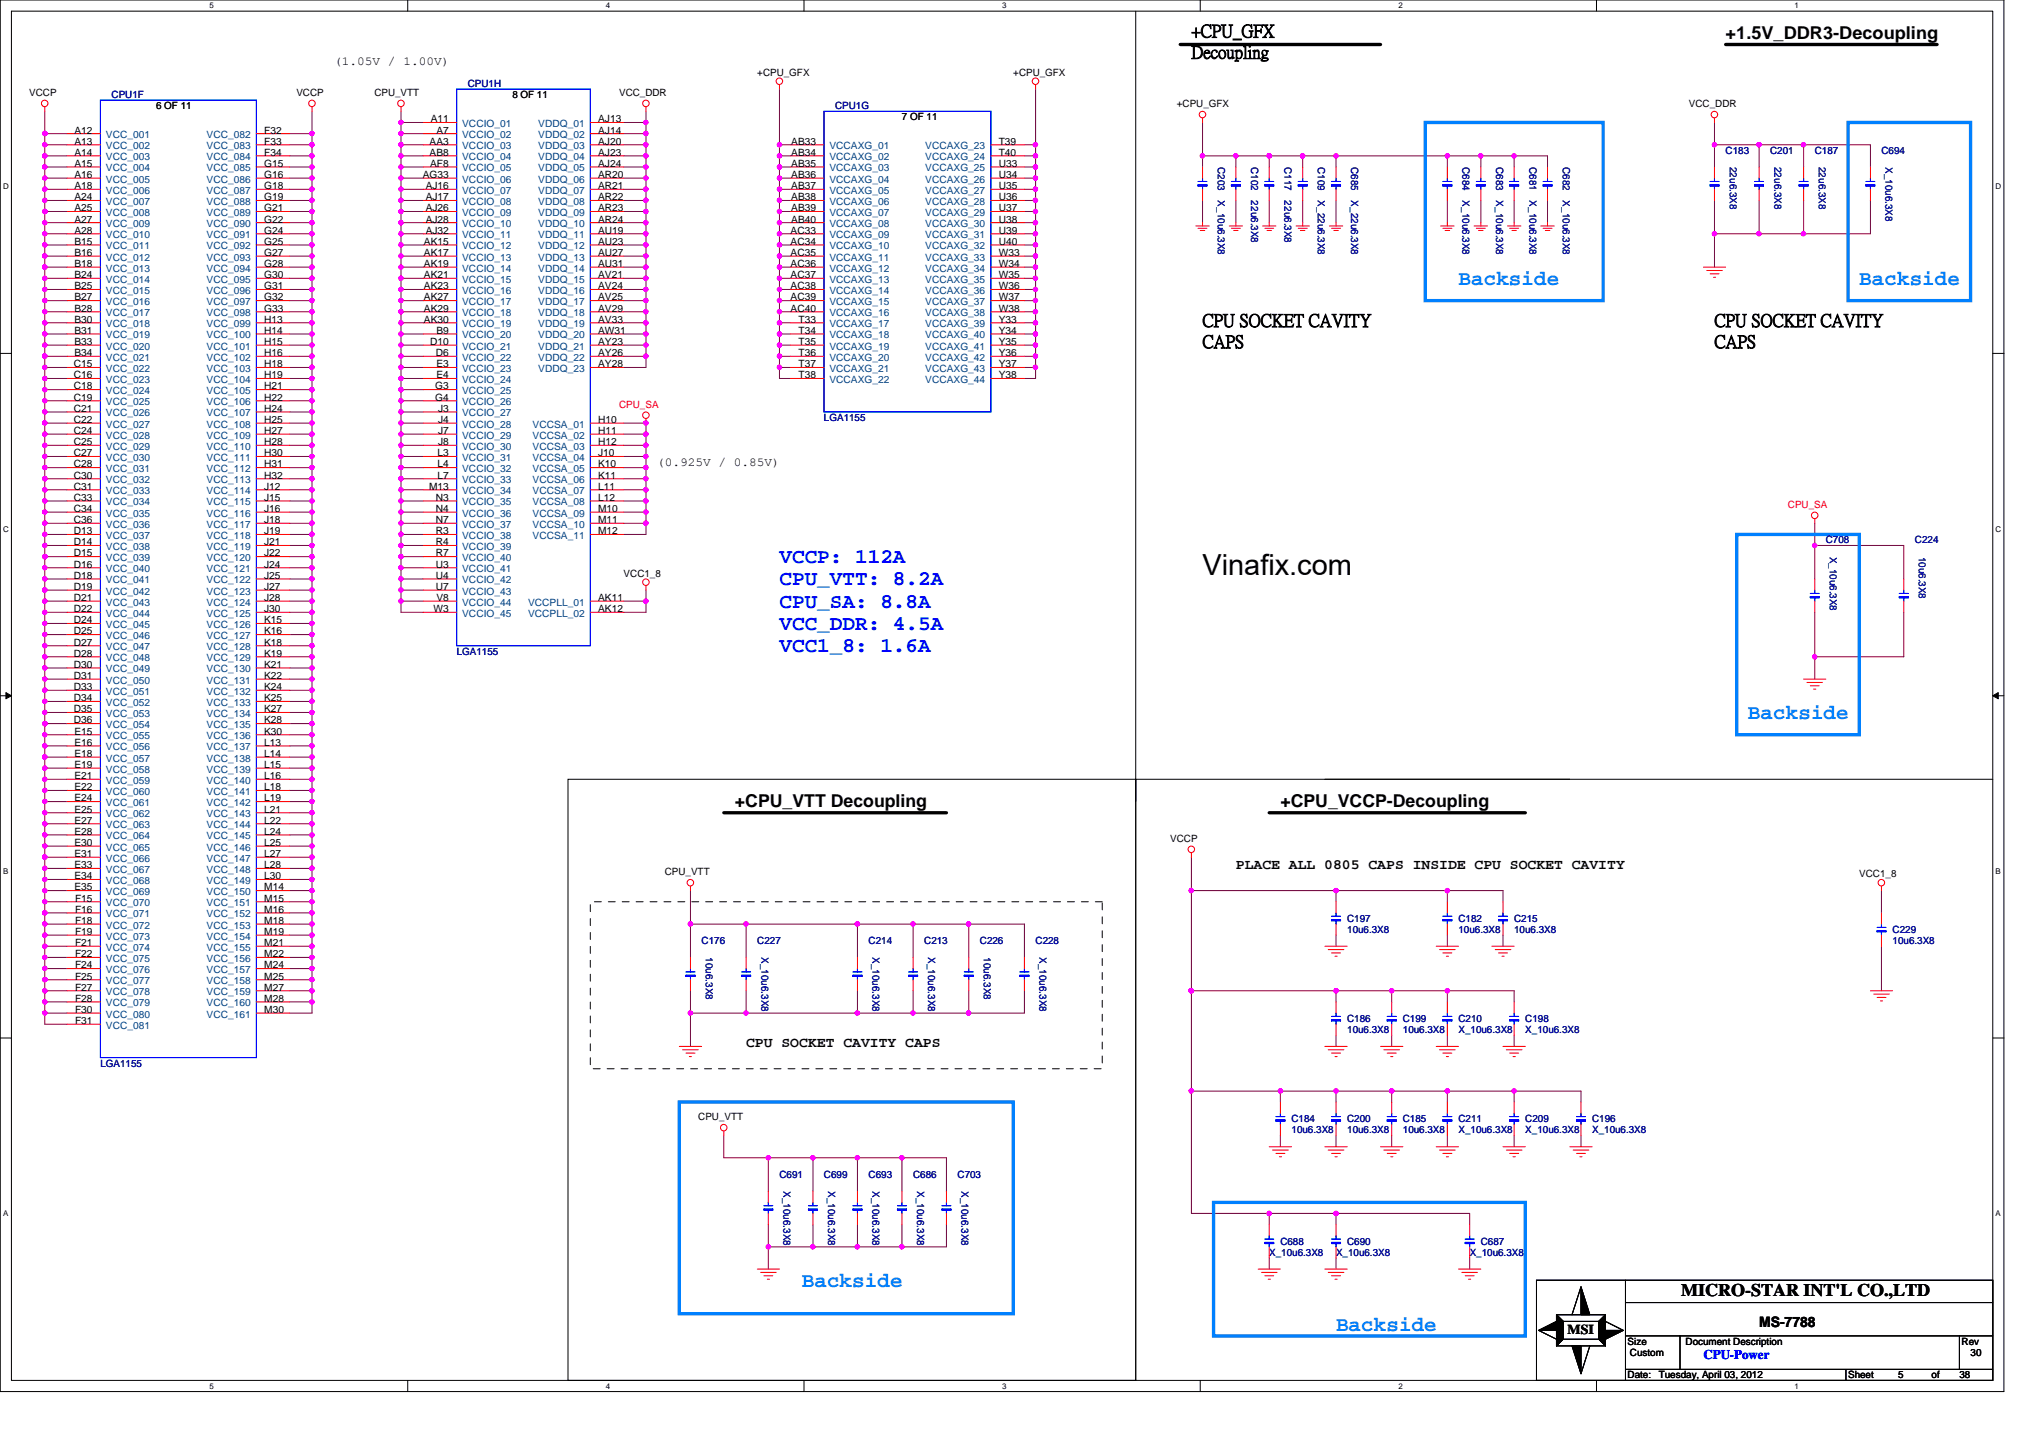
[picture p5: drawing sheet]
<svg xmlns="http://www.w3.org/2000/svg" width="297mm" height="210mm" viewBox="0 0 297 210" stroke-linecap="round" stroke-linejoin="round" font-family="sans-serif">
<defs><g id="words">
<text font-size="4.2" x="175.6" y="83.9">Vinafix.com</text>
<g font-size="3.1" fill="#0080ff">
<text x="213" y="41.6">Backside</text>
<text x="271.5" y="41.6">Backside</text>
<text x="255.3" y="105">Backside</text>
<text x="117.1" y="187.9">Backside</text>
<text x="195.1" y="194.4">Backside</text>
</g>
<g font-size="3.1" fill="#00f">
<text x="113.8" y="82.2">VCCP: 112A</text>
<text x="113.8" y="85.5">CPU_VTT: 8.2A</text>
<text x="113.8" y="88.8">CPU_SA: 8.8A</text>
<text x="113.8" y="92">VCC_DDR: 4.5A</text>
<text x="113.8" y="95.2">VCC1_8: 1.6A</text>
</g>
<g font-size="2.6">
<text x="174" y="5.3">+CPU_GFX</text>
<text x="252" y="5.7">+1.5V_DDR3-Decoupling</text>
<text x="174" y="8.4">Decoupling</text>
<text x="175.6" y="47.6">CPU SOCKET CAVITY</text>
<text x="250.4" y="47.6">CPU SOCKET CAVITY</text>
<text x="175.6" y="50.7">CAPS</text>
<text x="250.4" y="50.7">CAPS</text>
<text x="107.3" y="117.8">+CPU_VTT Decoupling</text>
<text x="187" y="117.8">+CPU_VCCP-Decoupling</text>
<text x="245.5" y="189.3">MICRO-STAR INT'L CO.,LTD</text>
</g>
<g font-size="2.1">
<text x="180.5" y="126.9">PLACE ALL 0805 CAPS INSIDE CPU SOCKET CAVITY</text>
<text x="109" y="153">CPU SOCKET CAVITY CAPS</text>
<text x="256.9" y="193.8">MS-7788</text>
</g>
<text font-size="2" x="228.9" y="194.8">MSI</text>
<text font-size="1.9" fill="#00f" x="248.8" y="198.5">CPU-Power</text>
<g font-size="1.8">
<text x="48.8" y="9.5">(1.05V / 1.00V)</text>
<text x="95.9" y="68.1">(0.925V / 0.85V)</text>
</g>
<g font-size="1.5">
<text x="110.6" y="11.1">+CPU_GFX</text>
<text x="148" y="11.1">+CPU_GFX</text>
<text x="4.3" y="14">VCCP</text>
<text x="22.8" y="15.9">6 OF 11</text>
<text x="43.3" y="14">VCCP</text>
<text x="54.7" y="14">CPU_VTT</text>
<text x="62.9" y="17.9">A11</text>
<text x="74.8" y="14.3">8 OF 11</text>
<text x="87.4" y="17.9">AJ13</text>
<text x="90.4" y="14">VCC_DDR</text>
<text x="131.7" y="17.6">7 OF 11</text>
<text x="171.9" y="15.6">+CPU_GFX</text>
<text x="246.7" y="15.6">VCC_DDR</text>
<text x="10.9" y="22.7">A14</text>
<text x="10.9" y="21.1">A13</text>
<text x="10.9" y="19.5">A12</text>
<text x="38.6" y="22.7">F34</text>
<text x="38.6" y="21.1">F33</text>
<text x="38.6" y="19.5">F32</text>
<text x="62.7" y="22.7">AB8</text>
<text x="62.7" y="21.1">AA3</text>
<text x="63.7" y="19.5">A7</text>
<text x="87.4" y="21.1">AJ20</text>
<text x="87.4" y="19.5">AJ14</text>
<text x="87.4" y="22.7">AJ23</text>
<text x="115.5" y="22.7">AB34</text>
<text x="115.5" y="21.1">AB33</text>
<text x="145.9" y="22.7">T40</text>
<text x="145.9" y="21.1">T39</text>
<text x="10.9" y="29.3">A24</text>
<text x="10.9" y="27.6">A18</text>
<text x="10.9" y="26">A16</text>
<text x="10.9" y="24.4">A15</text>
<text x="38.6" y="27.6">G18</text>
<text x="38.6" y="29.3">G19</text>
<text x="38.6" y="26">G16</text>
<text x="38.6" y="24.4">G15</text>
<text x="61.7" y="26">AG33</text>
<text x="62.2" y="29.3">AJ17</text>
<text x="62.2" y="27.6">AJ16</text>
<text x="62.8" y="24.4">AF8</text>
<text x="87.4" y="29.3">AR22</text>
<text x="87.4" y="26">AR20</text>
<text x="87.4" y="27.6">AR21</text>
<text x="87.4" y="24.4">AJ24</text>
<text x="115.5" y="29.3">AB38</text>
<text x="115.5" y="27.6">AB37</text>
<text x="115.5" y="26">AB36</text>
<text x="115.5" y="24.4">AB35</text>
<text x="145.9" y="29.3">U36</text>
<text x="145.9" y="27.6">U35</text>
<text x="145.9" y="24.4">U33</text>
<text x="145.9" y="26">U34</text>
<text x="10.9" y="35.8">B15</text>
<text x="10.9" y="34.1">A28</text>
<text x="10.9" y="32.5">A27</text>
<text x="10.9" y="30.9">A25</text>
<text x="38.6" y="35.8">G25</text>
<text x="38.6" y="34.1">G24</text>
<text x="38.6" y="32.5">G22</text>
<text x="38.6" y="30.9">G21</text>
<text x="61.9" y="35.8">AK15</text>
<text x="62.2" y="34.1">AJ32</text>
<text x="62.2" y="32.5">AJ28</text>
<text x="62.2" y="30.9">AJ26</text>
<text x="87.4" y="35.8">AU23</text>
<text x="87.4" y="34.1">AU19</text>
<text x="87.4" y="32.5">AR24</text>
<text x="87.4" y="30.9">AR23</text>
<text x="115.5" y="35.8">AC34</text>
<text x="115.5" y="34.1">AC33</text>
<text x="115.5" y="32.5">AB40</text>
<text x="115.5" y="30.9">AB39</text>
<text x="145.9" y="35.8">U40</text>
<text x="145.9" y="34.1">U39</text>
<text x="145.9" y="32.5">U38</text>
<text x="145.9" y="30.9">U37</text>
<text x="10.9" y="39">B18</text>
<text x="10.9" y="37.4">B16</text>
<text x="10.9" y="40.6">B24</text>
<text x="38.6" y="40.6">G30</text>
<text x="38.6" y="39">G28</text>
<text x="38.6" y="37.4">G27</text>
<text x="61.9" y="40.6">AK21</text>
<text x="61.9" y="37.4">AK17</text>
<text x="61.9" y="39">AK19</text>
<text x="87.4" y="37.4">AU27</text>
<text x="87.4" y="39">AU31</text>
<text x="87.4" y="40.6">AV21</text>
<text x="115.5" y="40.6">AC37</text>
<text x="115.5" y="39">AC36</text>
<text x="115.5" y="37.4">AC35</text>
<text x="145.9" y="40.6">W35</text>
<text x="145.9" y="39">W34</text>
<text x="145.9" y="37.4">W33</text>
<text x="10.9" y="47.1">B30</text>
<text x="10.9" y="45.5">B28</text>
<text x="10.9" y="43.9">B27</text>
<text x="10.9" y="42.2">B25</text>
<text x="38.6" y="47.1">H13</text>
<text x="38.6" y="45.5">G33</text>
<text x="38.6" y="43.9">G32</text>
<text x="38.6" y="42.2">G31</text>
<text x="61.9" y="45.5">AK29</text>
<text x="61.9" y="47.1">AK30</text>
<text x="61.9" y="43.9">AK27</text>
<text x="61.9" y="42.2">AK23</text>
<text x="87.4" y="45.5">AV29</text>
<text x="87.4" y="47.1">AV33</text>
<text x="87.4" y="43.9">AV25</text>
<text x="87.4" y="42.2">AV24</text>
<text x="115.5" y="45.5">AC40</text>
<text x="115.5" y="43.9">AC39</text>
<text x="115.5" y="42.2">AC38</text>
<text x="116.6" y="47.1">T33</text>
<text x="145.9" y="47.1">Y33</text>
<text x="145.9" y="43.9">W37</text>
<text x="145.9" y="45.5">W38</text>
<text x="145.9" y="42.2">W36</text>
<text x="10.8" y="53.6">C15</text>
<text x="10.9" y="52">B34</text>
<text x="10.9" y="50.4">B33</text>
<text x="10.9" y="48.7">B31</text>
<text x="38.6" y="52">H16</text>
<text x="38.6" y="53.6">H18</text>
<text x="38.6" y="48.7">H14</text>
<text x="38.6" y="50.4">H15</text>
<text x="62.8" y="50.4">D10</text>
<text x="63.6" y="52">D6</text>
<text x="63.7" y="53.6">E3</text>
<text x="63.7" y="48.7">B9</text>
<text x="87.4" y="53.6">AY28</text>
<text x="87.4" y="50.4">AY23</text>
<text x="87.4" y="52">AY26</text>
<text x="87.4" y="48.7">AW31</text>
<text x="116.6" y="52">T36</text>
<text x="116.6" y="53.6">T37</text>
<text x="116.6" y="50.4">T35</text>
<text x="116.6" y="48.7">T34</text>
<text x="145.9" y="52">Y36</text>
<text x="145.9" y="53.6">Y37</text>
<text x="145.9" y="50.4">Y35</text>
<text x="145.9" y="48.7">Y34</text>
<text x="10.8" y="58.5">C19</text>
<text x="10.8" y="56.9">C18</text>
<text x="10.8" y="55.2">C16</text>
<text x="38.6" y="58.5">H22</text>
<text x="38.6" y="56.9">H21</text>
<text x="38.6" y="55.2">H19</text>
<text x="63.6" y="56.9">G3</text>
<text x="63.6" y="58.5">G4</text>
<text x="63.7" y="55.2">E4</text>
<text x="116.6" y="55.2">T38</text>
<text x="145.9" y="55.2">Y38</text>
<text x="10.8" y="65">C25</text>
<text x="10.8" y="63.4">C24</text>
<text x="10.8" y="61.8">C22</text>
<text x="10.8" y="60.1">C21</text>
<text x="38.6" y="63.4">H27</text>
<text x="38.6" y="60.1">H24</text>
<text x="38.6" y="61.8">H25</text>
<text x="38.6" y="65">H28</text>
<text x="64" y="65">J8</text>
<text x="64" y="63.4">J7</text>
<text x="64" y="61.8">J4</text>
<text x="64" y="60.1">J3</text>
<text x="87.4" y="65">H12</text>
<text x="87.4" y="63.4">H11</text>
<text x="87.4" y="61.8">H10</text>
<text x="10.8" y="71.5">C31</text>
<text x="10.8" y="69.9">C30</text>
<text x="10.8" y="68.3">C28</text>
<text x="10.8" y="66.6">C27</text>
<text x="38.6" y="71.5">J12</text>
<text x="38.6" y="68.3">H31</text>
<text x="38.6" y="69.9">H32</text>
<text x="38.6" y="66.6">H30</text>
<text x="62.7" y="71.5">M13</text>
<text x="63.9" y="69.9">L7</text>
<text x="63.9" y="68.3">L4</text>
<text x="63.9" y="66.6">L3</text>
<text x="87.4" y="71.5">L11</text>
<text x="87.4" y="69.9">K11</text>
<text x="87.4" y="68.3">K10</text>
<text x="87.4" y="66.6">J10</text>
<text x="10.8" y="76.4">C36</text>
<text x="10.8" y="74.8">C34</text>
<text x="10.8" y="73.1">C33</text>
<text x="38.6" y="76.4">J18</text>
<text x="38.6" y="73.1">J15</text>
<text x="38.6" y="74.8">J16</text>
<text x="63.6" y="74.8">N4</text>
<text x="63.6" y="76.4">N7</text>
<text x="63.6" y="73.1">N3</text>
<text x="87.4" y="76.4">M11</text>
<text x="87.4" y="74.8">M10</text>
<text x="87.4" y="73.1">L12</text>
<text x="10.8" y="82.9">D16</text>
<text x="10.8" y="81.3">D15</text>
<text x="10.8" y="79.6">D14</text>
<text x="10.8" y="78">D13</text>
<text x="38.6" y="81.3">J22</text>
<text x="38.6" y="82.9">J24</text>
<text x="38.6" y="79.6">J21</text>
<text x="38.6" y="78">J19</text>
<text x="63.6" y="82.9">U3</text>
<text x="63.6" y="81.3">R7</text>
<text x="63.6" y="79.6">R4</text>
<text x="63.6" y="78">R3</text>
<text x="87.4" y="78">M12</text>
<text x="10.8" y="89.4">D22</text>
<text x="10.8" y="87.8">D21</text>
<text x="10.8" y="86.1">D19</text>
<text x="10.8" y="84.5">D18</text>
<text x="38.6" y="89.4">J30</text>
<text x="38.6" y="87.8">J28</text>
<text x="38.6" y="84.5">J25</text>
<text x="38.6" y="86.1">J27</text>
<text x="63.3" y="89.4">W3</text>
<text x="63.6" y="86.1">U7</text>
<text x="63.6" y="84.5">U4</text>
<text x="63.7" y="87.8">V8</text>
<text x="87.4" y="87.8">AK11</text>
<text x="87.4" y="89.4">AK12</text>
<text x="91.1" y="84.2">VCC1_8</text>
<text x="10.8" y="95.9">D28</text>
<text x="10.8" y="94.3">D27</text>
<text x="10.8" y="92.6">D25</text>
<text x="10.8" y="91">D24</text>
<text x="38.6" y="95.9">K19</text>
<text x="38.6" y="94.3">K18</text>
<text x="38.6" y="92.6">K16</text>
<text x="38.6" y="91">K15</text>
<text x="10.8" y="100.8">D33</text>
<text x="10.8" y="99.1">D31</text>
<text x="10.8" y="97.5">D30</text>
<text x="38.6" y="100.8">K24</text>
<text x="38.6" y="97.5">K21</text>
<text x="38.6" y="99.1">K22</text>
<text x="10.8" y="105.6">D36</text>
<text x="10.8" y="104">D35</text>
<text x="10.8" y="102.4">D34</text>
<text x="10.9" y="107.3">E15</text>
<text x="38.6" y="107.3">K30</text>
<text x="38.6" y="105.6">K28</text>
<text x="38.6" y="104">K27</text>
<text x="38.6" y="102.4">K25</text>
<text x="10.9" y="113.8">E21</text>
<text x="10.9" y="112.1">E19</text>
<text x="10.9" y="110.5">E18</text>
<text x="10.9" y="108.9">E16</text>
<text x="38.6" y="113.8">L16</text>
<text x="38.6" y="112.1">L15</text>
<text x="38.6" y="110.5">L14</text>
<text x="38.6" y="108.9">L13</text>
<text x="10.9" y="118.7">E25</text>
<text x="10.9" y="117">E24</text>
<text x="10.9" y="115.4">E22</text>
<text x="38.6" y="118.7">L21</text>
<text x="38.6" y="115.4">L18</text>
<text x="38.6" y="117">L19</text>
<text x="10.9" y="125.2">E31</text>
<text x="10.9" y="123.5">E30</text>
<text x="10.9" y="121.9">E28</text>
<text x="10.9" y="120.3">E27</text>
<text x="38.6" y="125.2">L27</text>
<text x="38.6" y="123.5">L25</text>
<text x="38.6" y="121.9">L24</text>
<text x="38.6" y="120.3">L22</text>
<text x="170.9" y="122.9">VCCP</text>
<text x="10.9" y="130">E35</text>
<text x="10.9" y="128.4">E34</text>
<text x="10.9" y="126.8">E33</text>
<text x="11" y="131.7">F15</text>
<text x="38.6" y="131.7">M15</text>
<text x="38.6" y="130">M14</text>
<text x="38.6" y="126.8">L28</text>
<text x="38.6" y="128.4">L30</text>
<text x="97.1" y="127.8">CPU_VTT</text>
<text x="271.5" y="128.1">VCC1_8</text>
<text x="11" y="136.5">F19</text>
<text x="11" y="134.9">F18</text>
<text x="11" y="133.3">F16</text>
<text x="38.6" y="136.5">M19</text>
<text x="38.6" y="134.9">M18</text>
<text x="38.6" y="133.3">M16</text>
<text x="11" y="141.4">F24</text>
<text x="11" y="139.8">F22</text>
<text x="11" y="138.2">F21</text>
<text x="11" y="143">F25</text>
<text x="38.6" y="141.4">M24</text>
<text x="38.6" y="139.8">M22</text>
<text x="38.6" y="138.2">M21</text>
<text x="38.6" y="143">M25</text>
<text x="11" y="149.5">F31</text>
<text x="11" y="147.9">F30</text>
<text x="11" y="146.3">F28</text>
<text x="11" y="144.7">F27</text>
<text x="38.6" y="147.9">M30</text>
<text x="38.6" y="144.7">M27</text>
<text x="38.6" y="146.3">M28</text>
<text x="102" y="163.6">CPU_VTT</text>
<text x="237.7" y="196.4">Size</text>
<text x="246.2" y="196.4">Document Description</text>
<text x="286.5" y="196.4">Rev</text>
<text x="237.7" y="201.3">Date:</text>
<text x="238" y="198">Custom</text>
<text x="242.2" y="201.3">Tuesday, April 03, 2012</text>
<text x="269.9" y="201.3">Sheet</text>
<text x="277.2" y="201.3">5</text>
<text x="282.1" y="201.3">of</text>
<text x="286.1" y="201.3">38</text>
<text x="287.8" y="198">30</text>
</g>
<g font-size="1.5" fill="#000080">
<text x="16.3" y="14.3">CPU1F</text>
<text x="68.3" y="12.7">CPU1H</text>
<text x="122" y="15.9">CPU1G</text>
<text x="252" y="22.5">C183</text>
<text x="258.5" y="22.5">C201</text>
<text x="265" y="22.5">C187</text>
<text x="274.8" y="22.5">C694</text>
<text x="177.8" y="24.4" transform="rotate(90 177.8 24.4)">C203</text>
<text x="177.8" y="29.3" transform="rotate(90 177.8 29.3)">X_10u6.3X8</text>
<text x="182.7" y="24.4" transform="rotate(90 182.7 24.4)">C102</text>
<text x="182.7" y="29.3" transform="rotate(90 182.7 29.3)">22u6.3X8</text>
<text x="187.6" y="24.4" transform="rotate(90 187.6 24.4)">C117</text>
<text x="187.6" y="29.3" transform="rotate(90 187.6 29.3)">22u6.3X8</text>
<text x="192.5" y="24.4" transform="rotate(90 192.5 24.4)">C109</text>
<text x="192.5" y="29.3" transform="rotate(90 192.5 29.3)">X_22u6.3X8</text>
<text x="197.3" y="24.4" transform="rotate(90 197.3 24.4)">C685</text>
<text x="197.3" y="29.3" transform="rotate(90 197.3 29.3)">X_22u6.3X8</text>
<text x="213.6" y="24.4" transform="rotate(90 213.6 24.4)">C684</text>
<text x="213.6" y="29.3" transform="rotate(90 213.6 29.3)">X_10u6.3X8</text>
<text x="218.5" y="24.4" transform="rotate(90 218.5 24.4)">C683</text>
<text x="218.5" y="29.3" transform="rotate(90 218.5 29.3)">X_10u6.3X8</text>
<text x="223.3" y="24.4" transform="rotate(90 223.3 24.4)">C681</text>
<text x="223.3" y="29.3" transform="rotate(90 223.3 29.3)">X_10u6.3X8</text>
<text x="228.2" y="24.4" transform="rotate(90 228.2 24.4)">C682</text>
<text x="228.2" y="29.3" transform="rotate(90 228.2 29.3)">X_10u6.3X8</text>
<text x="252.6" y="24.4" transform="rotate(90 252.6 24.4)">22u6.3X8</text>
<text x="259.1" y="24.4" transform="rotate(90 259.1 24.4)">22u6.3X8</text>
<text x="265.6" y="24.4" transform="rotate(90 265.6 24.4)">22u6.3X8</text>
<text x="275.4" y="24.4" transform="rotate(90 275.4 24.4)">X_10u6.3X8</text>
<text x="120.3" y="61.5">LGA1155</text>
<text x="266.6" y="79.4">C708</text>
<text x="267.2" y="81.3" transform="rotate(90 267.2 81.3)">X_10u6.3X8</text>
<text x="279.7" y="79.4">C224</text>
<text x="280.2" y="81.3" transform="rotate(90 280.2 81.3)">10u6.3X8</text>
<text x="66.7" y="95.6">LGA1155</text>
<text x="102.5" y="137.9">C176</text>
<text x="110.6" y="137.9">C227</text>
<text x="126.8" y="137.9">C214</text>
<text x="135" y="137.9">C213</text>
<text x="143.1" y="137.9">C226</text>
<text x="151.2" y="137.9">C228</text>
<text x="196.7" y="134.6">C197</text>
<text x="196.7" y="136.2">10u6.3X8</text>
<text x="213" y="134.6">C182</text>
<text x="213" y="136.2">10u6.3X8</text>
<text x="221.1" y="134.6">C215</text>
<text x="221.1" y="136.2">10u6.3X8</text>
<text x="276.4" y="136.2">C229</text>
<text x="276.4" y="137.9">10u6.3X8</text>
<text x="103.1" y="139.8" transform="rotate(90 103.1 139.8)">10u6.3X8</text>
<text x="111.2" y="139.8" transform="rotate(90 111.2 139.8)">X_10u6.3X8</text>
<text x="127.4" y="139.8" transform="rotate(90 127.4 139.8)">X_10u6.3X8</text>
<text x="135.6" y="139.8" transform="rotate(90 135.6 139.8)">X_10u6.3X8</text>
<text x="143.7" y="139.8" transform="rotate(90 143.7 139.8)">10u6.3X8</text>
<text x="151.8" y="139.8" transform="rotate(90 151.8 139.8)">X_10u6.3X8</text>
<text x="196.7" y="149.2">C186</text>
<text x="204.9" y="149.2">C199</text>
<text x="213" y="149.2">C210</text>
<text x="222.8" y="149.2">C198</text>
<text x="14.7" y="155.7">LGA1155</text>
<text x="196.7" y="150.9">10u6.3X8</text>
<text x="204.9" y="150.9">10u6.3X8</text>
<text x="213" y="150.9">X_10u6.3X8</text>
<text x="222.8" y="150.9">X_10u6.3X8</text>
<text x="188.6" y="163.9">C184</text>
<text x="188.6" y="165.5">10u6.3X8</text>
<text x="196.7" y="163.9">C200</text>
<text x="196.7" y="165.5">10u6.3X8</text>
<text x="204.9" y="163.9">C185</text>
<text x="204.9" y="165.5">10u6.3X8</text>
<text x="213" y="163.9">C211</text>
<text x="213" y="165.5">X_10u6.3X8</text>
<text x="222.8" y="163.9">C209</text>
<text x="222.8" y="165.5">X_10u6.3X8</text>
<text x="232.5" y="163.9">C196</text>
<text x="232.5" y="165.5">X_10u6.3X8</text>
<text x="113.8" y="172">C691</text>
<text x="114.4" y="173.9" transform="rotate(90 114.4 173.9)">X_10u6.3X8</text>
<text x="120.3" y="172">C699</text>
<text x="120.9" y="173.9" transform="rotate(90 120.9 173.9)">X_10u6.3X8</text>
<text x="126.8" y="172">C693</text>
<text x="127.4" y="173.9" transform="rotate(90 127.4 173.9)">X_10u6.3X8</text>
<text x="133.3" y="172">C686</text>
<text x="133.9" y="173.9" transform="rotate(90 133.9 173.9)">X_10u6.3X8</text>
<text x="139.8" y="172">C703</text>
<text x="140.4" y="173.9" transform="rotate(90 140.4 173.9)">X_10u6.3X8</text>
<text x="185.4" y="183.4">X_10u6.3X8</text>
<text x="187" y="181.8">C688</text>
<text x="195.1" y="183.4">X_10u6.3X8</text>
<text x="196.7" y="181.8">C690</text>
<text x="214.6" y="183.4">X_10u6.3X8</text>
<text x="216.3" y="181.8">C687</text>
</g>
<g font-size="1.5" fill="#004080">
<text x="15.5" y="23.4">VCC_003</text>
<text x="15.5" y="21.8">VCC_002</text>
<text x="15.5" y="20.2">VCC_001</text>
<text x="30.2" y="23.4">VCC_084</text>
<text x="30.2" y="21.8">VCC_083</text>
<text x="30.2" y="20.2">VCC_082</text>
<text x="67.5" y="23.4">VCCIO_04</text>
<text x="67.5" y="21.8">VCCIO_03</text>
<text x="67.5" y="20.2">VCCIO_02</text>
<text x="67.5" y="18.5">VCCIO_01</text>
<text x="78.6" y="21.8">VDDQ_03</text>
<text x="78.6" y="20.2">VDDQ_02</text>
<text x="78.6" y="23.4">VDDQ_04</text>
<text x="78.6" y="18.5">VDDQ_01</text>
<text x="121.1" y="23.4">VCCAXG_02</text>
<text x="121.1" y="21.8">VCCAXG_01</text>
<text x="135.1" y="23.4">VCCAXG_24</text>
<text x="135.1" y="21.8">VCCAXG_23</text>
<text x="15.5" y="29.9">VCC_007</text>
<text x="15.5" y="28.3">VCC_006</text>
<text x="15.5" y="26.7">VCC_005</text>
<text x="15.5" y="25">VCC_004</text>
<text x="30.2" y="28.3">VCC_087</text>
<text x="30.2" y="29.9">VCC_088</text>
<text x="30.2" y="26.7">VCC_086</text>
<text x="30.2" y="25">VCC_085</text>
<text x="67.5" y="29.9">VCCIO_08</text>
<text x="67.5" y="28.3">VCCIO_07</text>
<text x="67.5" y="26.7">VCCIO_06</text>
<text x="67.5" y="25">VCCIO_05</text>
<text x="78.6" y="29.9">VDDQ_08</text>
<text x="78.6" y="26.7">VDDQ_06</text>
<text x="78.6" y="28.3">VDDQ_07</text>
<text x="78.6" y="25">VDDQ_05</text>
<text x="121.1" y="29.9">VCCAXG_06</text>
<text x="121.1" y="28.3">VCCAXG_05</text>
<text x="121.1" y="26.7">VCCAXG_04</text>
<text x="121.1" y="25">VCCAXG_03</text>
<text x="135.1" y="29.9">VCCAXG_28</text>
<text x="135.1" y="28.3">VCCAXG_27</text>
<text x="135.1" y="25">VCCAXG_25</text>
<text x="135.1" y="26.7">VCCAXG_26</text>
<text x="15.5" y="34.8">VCC_010</text>
<text x="15.5" y="33.2">VCC_009</text>
<text x="15.5" y="31.5">VCC_008</text>
<text x="30.2" y="34.8">VCC_091</text>
<text x="30.2" y="33.2">VCC_090</text>
<text x="30.2" y="31.5">VCC_089</text>
<text x="67.5" y="34.8">VCCIO_11</text>
<text x="67.5" y="33.2">VCCIO_10</text>
<text x="67.5" y="31.5">VCCIO_09</text>
<text x="78.6" y="34.8">VDDQ_11</text>
<text x="78.6" y="33.2">VDDQ_10</text>
<text x="78.6" y="31.5">VDDQ_09</text>
<text x="121.1" y="34.8">VCCAXG_09</text>
<text x="121.1" y="33.2">VCCAXG_08</text>
<text x="121.1" y="31.5">VCCAXG_07</text>
<text x="135.1" y="34.8">VCCAXG_31</text>
<text x="135.1" y="33.2">VCCAXG_30</text>
<text x="135.1" y="31.5">VCCAXG_29</text>
<text x="15.5" y="39.7">VCC_013</text>
<text x="15.5" y="38.1">VCC_012</text>
<text x="15.5" y="36.4">VCC_011</text>
<text x="15.5" y="41.3">VCC_014</text>
<text x="30.2" y="41.3">VCC_095</text>
<text x="30.2" y="39.7">VCC_094</text>
<text x="30.2" y="38.1">VCC_093</text>
<text x="30.2" y="36.4">VCC_092</text>
<text x="67.5" y="41.3">VCCIO_15</text>
<text x="67.5" y="38.1">VCCIO_13</text>
<text x="67.5" y="39.7">VCCIO_14</text>
<text x="67.5" y="36.4">VCCIO_12</text>
<text x="78.6" y="38.1">VDDQ_13</text>
<text x="78.6" y="39.7">VDDQ_14</text>
<text x="78.6" y="41.3">VDDQ_15</text>
<text x="78.6" y="36.4">VDDQ_12</text>
<text x="121.1" y="41.3">VCCAXG_13</text>
<text x="121.1" y="39.7">VCCAXG_12</text>
<text x="121.1" y="38.1">VCCAXG_11</text>
<text x="121.1" y="36.4">VCCAXG_10</text>
<text x="135.1" y="41.3">VCCAXG_35</text>
<text x="135.1" y="39.7">VCCAXG_34</text>
<text x="135.1" y="36.4">VCCAXG_32</text>
<text x="135.1" y="38.1">VCCAXG_33</text>
<text x="15.5" y="47.8">VCC_018</text>
<text x="15.5" y="46.2">VCC_017</text>
<text x="15.5" y="44.6">VCC_016</text>
<text x="15.5" y="42.9">VCC_015</text>
<text x="30.2" y="47.8">VCC_099</text>
<text x="30.2" y="46.2">VCC_098</text>
<text x="30.2" y="44.6">VCC_097</text>
<text x="30.2" y="42.9">VCC_096</text>
<text x="67.5" y="46.2">VCCIO_18</text>
<text x="67.5" y="47.8">VCCIO_19</text>
<text x="67.5" y="44.6">VCCIO_17</text>
<text x="67.5" y="42.9">VCCIO_16</text>
<text x="78.6" y="46.2">VDDQ_18</text>
<text x="78.6" y="47.8">VDDQ_19</text>
<text x="78.6" y="44.6">VDDQ_17</text>
<text x="78.6" y="42.9">VDDQ_16</text>
<text x="121.1" y="47.8">VCCAXG_17</text>
<text x="121.1" y="46.2">VCCAXG_16</text>
<text x="121.1" y="44.6">VCCAXG_15</text>
<text x="121.1" y="42.9">VCCAXG_14</text>
<text x="135.1" y="47.8">VCCAXG_39</text>
<text x="135.1" y="44.6">VCCAXG_37</text>
<text x="135.1" y="46.2">VCCAXG_38</text>
<text x="135.1" y="42.9">VCCAXG_36</text>
<text x="15.5" y="52.7">VCC_021</text>
<text x="15.5" y="51.1">VCC_020</text>
<text x="15.5" y="49.4">VCC_019</text>
<text x="30.2" y="52.7">VCC_102</text>
<text x="30.2" y="49.4">VCC_100</text>
<text x="30.2" y="51.1">VCC_101</text>
<text x="67.5" y="52.7">VCCIO_22</text>
<text x="67.5" y="51.1">VCCIO_21</text>
<text x="67.5" y="49.4">VCCIO_20</text>
<text x="78.6" y="51.1">VDDQ_21</text>
<text x="78.6" y="52.7">VDDQ_22</text>
<text x="78.6" y="49.4">VDDQ_20</text>
<text x="121.1" y="52.7">VCCAXG_20</text>
<text x="121.1" y="51.1">VCCAXG_19</text>
<text x="121.1" y="49.4">VCCAXG_18</text>
<text x="135.1" y="52.7">VCCAXG_42</text>
<text x="135.1" y="51.1">VCCAXG_41</text>
<text x="135.1" y="49.4">VCCAXG_40</text>
<text x="15.5" y="59.2">VCC_025</text>
<text x="15.5" y="57.6">VCC_024</text>
<text x="15.5" y="55.9">VCC_023</text>
<text x="15.5" y="54.3">VCC_022</text>
<text x="30.2" y="59.2">VCC_106</text>
<text x="30.2" y="57.6">VCC_105</text>
<text x="30.2" y="55.9">VCC_104</text>
<text x="30.2" y="54.3">VCC_103</text>
<text x="67.5" y="57.6">VCCIO_25</text>
<text x="67.5" y="59.2">VCCIO_26</text>
<text x="67.5" y="55.9">VCCIO_24</text>
<text x="67.5" y="54.3">VCCIO_23</text>
<text x="78.6" y="54.3">VDDQ_23</text>
<text x="121.1" y="55.9">VCCAXG_22</text>
<text x="121.1" y="54.3">VCCAXG_21</text>
<text x="135.1" y="54.3">VCCAXG_43</text>
<text x="135.1" y="55.9">VCCAXG_44</text>
<text x="15.5" y="65.7">VCC_029</text>
<text x="15.5" y="64.1">VCC_028</text>
<text x="15.5" y="62.4">VCC_027</text>
<text x="15.5" y="60.8">VCC_026</text>
<text x="30.2" y="64.1">VCC_109</text>
<text x="30.2" y="60.8">VCC_107</text>
<text x="30.2" y="62.4">VCC_108</text>
<text x="30.2" y="65.7">VCC_110</text>
<text x="67.5" y="65.7">VCCIO_30</text>
<text x="67.5" y="64.1">VCCIO_29</text>
<text x="67.5" y="62.4">VCCIO_28</text>
<text x="67.5" y="60.8">VCCIO_27</text>
<text x="77.8" y="65.7">VCCSA_03</text>
<text x="77.8" y="64.1">VCCSA_02</text>
<text x="77.8" y="62.4">VCCSA_01</text>
<text x="15.5" y="70.6">VCC_032</text>
<text x="15.5" y="68.9">VCC_031</text>
<text x="15.5" y="67.3">VCC_030</text>
<text x="30.2" y="68.9">VCC_112</text>
<text x="30.2" y="70.6">VCC_113</text>
<text x="30.2" y="67.3">VCC_111</text>
<text x="67.5" y="70.6">VCCIO_33</text>
<text x="67.5" y="68.9">VCCIO_32</text>
<text x="67.5" y="67.3">VCCIO_31</text>
<text x="77.8" y="70.6">VCCSA_06</text>
<text x="77.8" y="68.9">VCCSA_05</text>
<text x="77.8" y="67.3">VCCSA_04</text>
<text x="15.5" y="77.1">VCC_036</text>
<text x="15.5" y="75.4">VCC_035</text>
<text x="15.5" y="73.8">VCC_034</text>
<text x="15.5" y="72.2">VCC_033</text>
<text x="30.2" y="77.1">VCC_117</text>
<text x="30.2" y="73.8">VCC_115</text>
<text x="30.2" y="75.4">VCC_116</text>
<text x="30.2" y="72.2">VCC_114</text>
<text x="67.5" y="75.4">VCCIO_36</text>
<text x="67.5" y="77.1">VCCIO_37</text>
<text x="67.5" y="73.8">VCCIO_35</text>
<text x="67.5" y="72.2">VCCIO_34</text>
<text x="77.8" y="77.1">VCCSA_10</text>
<text x="77.8" y="75.4">VCCSA_09</text>
<text x="77.8" y="73.8">VCCSA_08</text>
<text x="77.8" y="72.2">VCCSA_07</text>
<text x="15.5" y="83.6">VCC_040</text>
<text x="15.5" y="81.9">VCC_039</text>
<text x="15.5" y="80.3">VCC_038</text>
<text x="15.5" y="78.7">VCC_037</text>
<text x="30.2" y="81.9">VCC_120</text>
<text x="30.2" y="83.6">VCC_121</text>
<text x="30.2" y="80.3">VCC_119</text>
<text x="30.2" y="78.7">VCC_118</text>
<text x="67.5" y="83.6">VCCIO_41</text>
<text x="67.5" y="81.9">VCCIO_40</text>
<text x="67.5" y="80.3">VCCIO_39</text>
<text x="67.5" y="78.7">VCCIO_38</text>
<text x="77.8" y="78.7">VCCSA_11</text>
<text x="15.5" y="88.4">VCC_043</text>
<text x="15.5" y="86.8">VCC_042</text>
<text x="15.5" y="85.2">VCC_041</text>
<text x="30.2" y="88.4">VCC_124</text>
<text x="30.2" y="85.2">VCC_122</text>
<text x="30.2" y="86.8">VCC_123</text>
<text x="67.5" y="88.4">VCCIO_44</text>
<text x="67.5" y="86.8">VCCIO_43</text>
<text x="67.5" y="85.2">VCCIO_42</text>
<text x="77.1" y="88.4">VCCPLL_01</text>
<text x="15.5" y="95">VCC_047</text>
<text x="15.5" y="93.3">VCC_046</text>
<text x="15.5" y="91.7">VCC_045</text>
<text x="15.5" y="90.1">VCC_044</text>
<text x="30.2" y="95">VCC_128</text>
<text x="30.2" y="93.3">VCC_127</text>
<text x="30.2" y="90.1">VCC_125</text>
<text x="30.2" y="91.7">VCC_126</text>
<text x="67.5" y="90.1">VCCIO_45</text>
<text x="77.1" y="90.1">VCCPLL_02</text>
<text x="15.5" y="101.5">VCC_051</text>
<text x="15.5" y="99.8">VCC_050</text>
<text x="15.5" y="98.2">VCC_049</text>
<text x="15.5" y="96.6">VCC_048</text>
<text x="30.2" y="101.5">VCC_132</text>
<text x="30.2" y="98.2">VCC_130</text>
<text x="30.2" y="99.8">VCC_131</text>
<text x="30.2" y="96.6">VCC_129</text>
<text x="15.5" y="107.9">VCC_055</text>
<text x="15.5" y="106.3">VCC_054</text>
<text x="15.5" y="104.7">VCC_053</text>
<text x="15.5" y="103.1">VCC_052</text>
<text x="30.2" y="107.9">VCC_136</text>
<text x="30.2" y="106.3">VCC_135</text>
<text x="30.2" y="104.7">VCC_134</text>
<text x="30.2" y="103.1">VCC_133</text>
<text x="15.5" y="112.8">VCC_058</text>
<text x="15.5" y="111.2">VCC_057</text>
<text x="15.5" y="109.6">VCC_056</text>
<text x="30.2" y="112.8">VCC_139</text>
<text x="30.2" y="111.2">VCC_138</text>
<text x="30.2" y="109.6">VCC_137</text>
<text x="15.5" y="119.3">VCC_062</text>
<text x="15.5" y="117.7">VCC_061</text>
<text x="15.5" y="116.1">VCC_060</text>
<text x="15.5" y="114.4">VCC_059</text>
<text x="30.2" y="119.3">VCC_143</text>
<text x="30.2" y="116.1">VCC_141</text>
<text x="30.2" y="114.4">VCC_140</text>
<text x="30.2" y="117.7">VCC_142</text>
<text x="15.5" y="125.8">VCC_066</text>
<text x="15.5" y="124.2">VCC_065</text>
<text x="15.5" y="122.6">VCC_064</text>
<text x="15.5" y="120.9">VCC_063</text>
<text x="30.2" y="125.8">VCC_147</text>
<text x="30.2" y="124.2">VCC_146</text>
<text x="30.2" y="122.6">VCC_145</text>
<text x="30.2" y="120.9">VCC_144</text>
<text x="15.5" y="130.7">VCC_069</text>
<text x="15.5" y="129.1">VCC_068</text>
<text x="15.5" y="127.5">VCC_067</text>
<text x="30.2" y="130.7">VCC_150</text>
<text x="30.2" y="127.5">VCC_148</text>
<text x="30.2" y="129.1">VCC_149</text>
<text x="15.5" y="137.2">VCC_073</text>
<text x="15.5" y="135.6">VCC_072</text>
<text x="15.5" y="134">VCC_071</text>
<text x="15.5" y="132.3">VCC_070</text>
<text x="30.2" y="137.2">VCC_154</text>
<text x="30.2" y="135.6">VCC_153</text>
<text x="30.2" y="134">VCC_152</text>
<text x="30.2" y="132.3">VCC_151</text>
<text x="15.5" y="142.1">VCC_076</text>
<text x="15.5" y="140.5">VCC_075</text>
<text x="15.5" y="138.8">VCC_074</text>
<text x="15.5" y="143.7">VCC_077</text>
<text x="30.2" y="142.1">VCC_157</text>
<text x="30.2" y="140.5">VCC_156</text>
<text x="30.2" y="138.8">VCC_155</text>
<text x="30.2" y="143.7">VCC_158</text>
<text x="15.5" y="148.6">VCC_080</text>
<text x="15.5" y="147">VCC_079</text>
<text x="15.5" y="145.3">VCC_078</text>
<text x="30.2" y="148.6">VCC_161</text>
<text x="30.2" y="145.3">VCC_159</text>
<text x="30.2" y="147">VCC_160</text>
<text x="15.5" y="150.2">VCC_081</text>
</g>
<g font-size="1.5" fill="#f00">
<text x="90.4" y="59.5">CPU_SA</text>
<text x="261.1" y="74.1">CPU_SA</text>
</g>
<g font-size="1.2">
<text x="30.6" y="1.2">5</text>
<text x="88.5" y="1.2">4</text>
<text x="146.3" y="1.2">3</text>
<text x="204.2" y="1.2">2</text>
<text x="262.1" y="1.2">1</text>
<text x=".5" y="27.6">D</text>
<text x="291.4" y="27.6">D</text>
<text x=".5" y="77.6">C</text>
<text x="291.4" y="77.6">C</text>
<text x=".5" y="127.6">B</text>
<text x="291.4" y="127.6">B</text>
<text x=".5" y="177.6">A</text>
<text x="291.4" y="177.6">A</text>
<text x="30.6" y="202.8">5</text>
<text x="88.5" y="202.8">4</text>
<text x="146.3" y="202.8">3</text>
<text x="204.2" y="202.8">2</text>
<text x="262.1" y="202.8">1</text>
</g>
</g></defs>
<path d="M0 0h292.6v203.2h-292.6zM1.7 1.6h289.3v200h-289.3z" fill="none" stroke="#000" stroke-width=".15"/>
<g fill="#fff">
<path d="M30.6 .2h.6v1.3h-.6z"/>
<path d="M30.6 201.8h.6v1.3h-.6z"/>
</g>
<path d="M59.5 0v1.6M59.5 201.6v1.6" fill="none" stroke="#000" stroke-width=".15"/>
<g fill="#fff">
<path d="M88.5 .2h.6v1.3h-.6z"/>
<path d="M88.5 201.8h.6v1.3h-.6z"/>
</g>
<path d="M117.4 0v1.6M117.4 201.6v1.6" fill="none" stroke="#000" stroke-width=".15"/>
<g fill="#fff">
<path d="M146.3 .2h.7v1.3h-.7z"/>
<path d="M146.3 201.8h.7v1.3h-.7z"/>
</g>
<path d="M175.3 0v1.6M175.3 201.6v1.6" fill="none" stroke="#000" stroke-width=".15"/>
<g fill="#fff">
<path d="M204.2 .2h.6v1.3h-.6z"/>
<path d="M204.2 201.8h.6v1.3h-.6z"/>
</g>
<path d="M233.1 0v1.6M233.1 201.6v1.6" fill="none" stroke="#000" stroke-width=".15"/>
<g fill="#fff">
<path d="M262.1 .2h.6v1.3h-.6z"/>
<path d="M262.1 201.8h.6v1.3h-.6z"/>
<path d="M.5 26.6h.8v1.3h-.8z"/>
<path d="M291.4 26.6h.9v1.3h-.9z"/>
<path d="M.5 76.6h.8v1.3h-.8z"/>
<path d="M291.4 76.6h.9v1.3h-.9z"/>
</g>
<path d="M0 51.6h1.7M291 51.6h1.6" fill="none" stroke="#000" stroke-width=".15"/>
<g fill="#fff">
<path d="M.5 126.6h.7v1.3h-.7z"/>
<path d="M291.4 126.6h.8v1.3h-.8z"/>
</g>
<path d="M0 101.6h1.7M291 101.6h1.6" fill="none" stroke="#000" stroke-width=".15"/>
<path d="M.9 101.1l.8 .5-.8 .4zM291 101.6l.8-.5v.9z" fill="#000" stroke="#000" stroke-width=".15"/>
<g fill="#fff">
<path d="M.5 176.6h.7v1.2h-.7z"/>
<path d="M291.4 176.6h.8v1.2h-.8z"/>
</g>
<g fill="none" stroke="#000" stroke-width=".15">
<path d="M165.9 1.6v115.5M82.9 113.8h83v87.8h-83zM193.5 113.8h97.5M229.3 113.8h-63.4v87.8M0 151.6h1.7M291 151.6h1.6M224.4 186.9h66.6v14.7h-66.6zM224.7 194.3l2.6 1.3M227.3 192h7.2v4.5h-7.2zM227.3 192l1 1M228.3 193h5.2v2.6h-5.2zM228.3 195.6l-1 .9"/>
<path d="M230.9 187.9l-1.3 4.1M232.2 196.5l-1.3 4.1M233.5 195.6l1 .9M234.5 192l-1 1M234.5 193l2.6 1.3M237.4 200h53.6M237.4 190.2h53.6M237.4 195.1h53.6M237.4 186.9v14.7M245.3 195.1v4.9M269.6 200v1.6M286.1 195.1v4.9"/>
</g>
<g fill="none" stroke="#800040" stroke-width=".15">
<path d="M6.5 16.3v3.2M6.5 19.5h3.3M6.5 19.5v1.6M42.3 19.5h3.3M45.6 16.3v4.8M58.6 17.9v1.6M58.6 19.5v1.6M58.6 17.9h3.2M58.6 19.5h3.2M58.6 16.3v1.6M91.1 17.9h3.2M91.1 19.5h3.2"/>
<path d="M94.3 16.3v1.6M94.3 19.5v1.6M94.3 17.9v1.6M113.8 13v8.1M151.2 13v8.1M175.6 17.9v4.9M250.4 17.9v3.2M6.5 37.4v1.6M6.5 21.1v1.7M6.5 39v1.6M6.5 24.4v1.6M6.5 29.3v1.6"/>
<path d="M6.5 34.1v1.7M6.5 32.5v1.6M6.5 26v1.6M6.5 22.8v1.6M6.5 30.9v1.6M6.5 21.1h3.3M6.5 22.8h3.3M6.5 24.4h3.3M6.5 26h3.3M6.5 27.6h3.3M6.5 29.3h3.3M6.5 30.9h3.3"/>
<path d="M6.5 32.5h3.3M6.5 34.1h3.3M6.5 35.8h3.3M6.5 37.4h3.3M6.5 39h3.3M6.5 35.8v1.6M6.5 27.6v1.7M42.3 29.3h3.3M42.3 30.9h3.3M42.3 32.5h3.3M42.3 34.1h3.3M42.3 35.8h3.3"/>
<path d="M42.3 37.4h3.3M42.3 39h3.3M42.3 21.1h3.3M42.3 22.8h3.3M42.3 24.4h3.3M42.3 26h3.3M42.3 27.6h3.3M45.6 21.1v1.7M45.6 34.1v1.7M45.6 39v1.6M45.6 30.9v1.6M45.6 35.8v1.6"/>
<path d="M45.6 32.5v1.6M45.6 37.4v1.6M45.6 26v4.9M45.6 22.8v3.2M58.6 30.9h3.2M58.6 32.5h3.2M58.6 34.1h3.2M58.6 35.8h3.2M58.6 37.4h3.2M58.6 30.9v1.6M58.6 29.3v1.6M58.6 39v1.6"/>
<path d="M58.6 32.5v1.6M58.6 35.8v1.6M58.6 39h3.2M58.6 27.6v1.7M58.6 24.4v1.6M58.6 26v1.6M58.6 21.1h3.2M58.6 22.8h3.2M58.6 24.4h3.2M58.6 22.8v1.6M58.6 37.4v1.6M58.6 21.1v1.7"/>
<path d="M58.6 34.1v1.7M58.6 26h3.2M58.6 27.6h3.2M58.6 29.3h3.2M91.1 27.6h3.2M91.1 29.3h3.2M91.1 32.5h3.2M91.1 34.1h3.2M91.1 22.8h3.2M91.1 24.4h3.2M91.1 35.8h3.2M91.1 26h3.2"/>
<path d="M91.1 39h3.2M91.1 21.1h3.2M91.1 37.4h3.2M91.1 30.9h3.2M94.3 27.6v1.7M94.3 32.5v1.6M94.3 22.8v1.6M94.3 34.1v1.7M94.3 26v1.6M94.3 39v1.6M94.3 24.4v1.6M94.3 21.1v1.7"/>
<path d="M94.3 37.4v1.6M94.3 29.3v1.6M94.3 30.9v1.6M94.3 35.8v1.6M113.8 30.9v1.6M113.8 32.5v1.6M113.8 27.6v1.7M113.8 22.8v1.6M113.8 26v1.6M113.8 37.4v1.6M113.8 21.1v1.7M113.8 24.4v1.6"/>
<path d="M113.8 34.1v1.7M113.8 39v1.6M113.8 29.3v1.6M113.8 35.8v1.6M113.8 30.9h1.7M113.8 32.5h1.7M113.8 34.1h1.7M113.8 27.6h1.7M113.8 29.3h1.7M113.8 22.8h1.7M113.8 24.4h1.7M113.8 26h1.7"/>
<path d="M113.8 37.4h1.7M113.8 39h1.7M113.8 21.1h1.7M113.8 35.8h1.7M149.6 21.1h1.6M149.6 22.8h1.6M149.6 37.4h1.6M149.6 39h1.6M149.6 27.6h1.6M149.6 29.3h1.6M149.6 26h1.6M149.6 34.1h1.6"/>
<path d="M149.6 35.8h1.6M149.6 30.9h1.6M149.6 24.4h1.6M149.6 32.5h1.6M151.2 21.1v1.7M151.2 37.4v1.6M151.2 27.6v1.7M151.2 26v1.6M151.2 34.1v1.7M151.2 29.3v1.6M151.2 22.8v1.6M151.2 24.4v1.6"/>
<path d="M151.2 35.8v1.6M151.2 32.5v1.6M151.2 30.9v1.6M151.2 39v1.6M175.6 22.8h4.9M175.6 22.8v1.6M175.6 29.3v3.2M180.5 22.8v1.6M180.5 22.8h4.9M180.5 29.3v3.2M185.4 22.8v1.6M185.4 29.3v3.2"/>
<path d="M185.4 22.8h4.8M190.2 29.3v3.2M190.2 22.8v1.6M190.2 22.8h4.9M195.1 29.3v3.2M195.1 22.8v1.6M195.1 22.8h16.3M211.4 22.8v1.6M211.4 22.8h4.9v1.6M211.4 29.3v3.2M216.3 29.3v3.2M216.3 22.8h4.8v1.6"/>
<path d="M221.1 29.3v3.2M221.1 22.8h4.9v1.6M226 29.3v3.2M250.4 21.1v3.3M250.4 21.1h6.5M250.4 29.3v4.8M250.4 34.1v4.9M250.4 34.1h6.5M256.9 29.3v4.8M256.9 21.1v3.3M256.9 21.1h6.5M263.4 29.3v4.8h-6.5"/>
<path d="M263.4 21.1h9.8v3.3M263.4 21.1v3.3M273.2 29.3v4.8h-9.8M6.5 47.1v1.7M6.5 58.5v1.7M6.5 53.7v1.6M6.5 40.6v1.7M6.5 56.9v1.6M6.5 55.3v1.6M6.5 42.3v1.6M6.5 45.5v1.6M6.5 43.9v1.6"/>
<path d="M6.5 50.4v1.6M6.5 52v1.7M6.5 40.6h3.3M6.5 42.3h3.3M6.5 43.9h3.3M6.5 45.5h3.3M6.5 47.1h3.3M6.5 48.8h3.3M6.5 50.4h3.3M6.5 52h3.3M6.5 53.7h3.3M6.5 55.3h3.3"/>
<path d="M6.5 56.9h3.3M6.5 58.5h3.3M6.5 48.8v1.6M42.3 40.6h3.3M42.3 42.3h3.3M42.3 43.9h3.3M42.3 45.5h3.3M42.3 47.1h3.3M42.3 48.8h3.3M42.3 50.4h3.3M42.3 52h3.3M42.3 53.7h3.3"/>
<path d="M42.3 55.3h3.3M42.3 56.9h3.3M42.3 58.5h3.3M45.6 45.5v1.6M45.6 55.3v1.6M45.6 42.3v1.6M45.6 58.5v1.7M45.6 52v1.7M45.6 47.1v1.7M45.6 50.4v1.6M45.6 43.9v1.6M45.6 40.6v1.7"/>
<path d="M45.6 53.7v1.6M45.6 48.8v1.6M45.6 56.9v1.6M58.6 42.3v1.6M58.6 47.1v1.7M58.6 45.5v1.6M58.6 48.8v1.6M58.6 43.9v1.6M58.6 58.5v1.7M58.6 55.3v1.6M58.6 50.4v1.6M58.6 56.9v1.6"/>
<path d="M58.6 40.6h3.2M58.6 42.3h3.2M58.6 43.9h3.2M58.6 45.5h3.2M58.6 47.1h3.2M58.6 48.8h3.2M58.6 50.4h3.2M58.6 52h3.2M58.6 53.7h3.2M58.6 55.3h3.2M58.6 56.9h3.2M58.6 58.5h3.2"/>
<path d="M58.6 53.7v1.6M58.6 40.6v1.7M58.6 52v1.7M91.1 52h3.2M91.1 48.8h3.2M91.1 50.4h3.2M91.1 40.6h3.2M91.1 42.3h3.2M91.1 43.9h3.2M91.1 47.1h3.2M91.1 45.5h3.2M94.3 52v1.7h-3.2"/>
<path d="M94.3 48.8v1.6M94.3 40.6v1.7M94.3 42.3v1.6M94.3 47.1v1.7M94.3 43.9v1.6M94.3 45.5v1.6M94.3 50.4v1.6M113.8 48.8v1.6M113.8 52v1.7M113.8 40.6v1.7M113.8 43.9v1.6M113.8 50.4v1.6"/>
<path d="M113.8 53.7v1.6h1.7M113.8 45.5v1.6M113.8 42.3v1.6M113.8 47.1v1.7M113.8 48.8h1.7M113.8 50.4h1.7M113.8 52h1.7M113.8 53.7h1.7M113.8 40.6h1.7M113.8 42.3h1.7M113.8 43.9h1.7M113.8 45.5h1.7"/>
<path d="M113.8 47.1h1.7M149.6 43.9h1.6M149.6 45.5h1.6M149.6 53.7h1.6M149.6 42.3h1.6M149.6 47.1h1.6M149.6 50.4h1.6M149.6 52h1.6M149.6 40.6h1.6M149.6 48.8h1.6M151.2 43.9v1.6M151.2 53.7v1.6h-1.6"/>
<path d="M151.2 42.3v1.6M151.2 45.5v1.6M151.2 50.4v1.6M151.2 40.6v1.7M151.2 48.8v1.6M151.2 47.1v1.7M151.2 52v1.7M6.5 60.2v1.6M6.5 76.4v1.6M6.5 71.5v1.7M6.5 68.3v1.6M6.5 74.8v1.6"/>
<path d="M6.5 69.9v1.6M6.5 63.4v1.6M6.5 79.7v1.6M6.5 66.7v1.6M6.5 61.8v1.6M6.5 73.2v1.6M6.5 60.2h3.3M6.5 61.8h3.3M6.5 63.4h3.3M6.5 65h3.3M6.5 66.7h3.3M6.5 68.3h3.3"/>
<path d="M6.5 69.9h3.3M6.5 71.5h3.3M6.5 73.2h3.3M6.5 74.8h3.3M6.5 76.4h3.3M6.5 78h3.3M6.5 79.7h3.3M6.5 65v1.7M6.5 78v1.7M42.3 60.2h3.3M42.3 61.8h3.3M42.3 63.4h3.3"/>
<path d="M42.3 65h3.3M42.3 66.7h3.3M42.3 68.3h3.3M42.3 69.9h3.3M42.3 71.5h3.3M42.3 73.2h3.3M42.3 74.8h3.3M42.3 76.4h3.3M42.3 78h3.3M42.3 79.7h3.3M45.6 69.9v1.6M45.6 74.8v1.6"/>
<path d="M45.6 66.7v1.6M45.6 63.4v1.6M45.6 79.7v1.6M45.6 65v1.7M45.6 76.4v1.6M45.6 71.5v3.3M45.6 68.3v1.6M45.6 61.8v1.6M45.6 60.2v1.6M45.6 78v1.7M58.6 74.8h3.2M58.6 76.4h3.2"/>
<path d="M58.6 78h3.2M58.6 79.7h3.2M58.6 79.7v1.6M58.6 66.7v1.6M58.6 65v1.7M58.6 63.4v1.6M58.6 60.2v1.6M58.6 74.8v1.6M58.6 76.4v1.6M58.6 68.3v1.6M58.6 61.8v1.6M58.6 71.5v1.7"/>
<path d="M58.6 69.9v1.6M58.6 60.2h3.2M58.6 61.8h3.2M58.6 63.4h3.2M58.6 65h3.2M58.6 66.7h3.2M58.6 68.3h3.2M58.6 69.9h3.2M58.6 78v1.7M58.6 73.2v1.6M58.6 71.5h3.2M58.6 73.2h3.2"/>
<path d="M91.1 61.8h3.2v1.6M91.1 76.4h3.2M91.1 69.9h3.2M91.1 71.5h3.2M91.1 63.4h3.2M91.1 65h3.2M91.1 73.2h3.2M91.1 66.7h3.2M91.1 68.3h3.2M91.1 74.8h3.2M94.3 76.4v1.6h-3.2M94.3 69.9v1.6"/>
<path d="M94.3 63.4v1.6M94.3 71.5v1.7M94.3 65v1.7M94.3 66.7v1.6M94.3 73.2v1.6M94.3 68.3v1.6M94.3 74.8v1.6M265 79.7v4.8M265 79.7h13v4.8M265 76.4v3.3M6.5 99.2v1.6M6.5 91v1.7"/>
<path d="M6.5 82.9v1.6M6.5 97.5v1.7M6.5 87.8v1.6M6.5 86.2v1.6M6.5 92.7v1.6M6.5 94.3v1.6M6.5 95.9v1.6M6.5 89.4v1.6M6.5 84.5v1.7M6.5 81.3h3.3M6.5 82.9h3.3M6.5 84.5h3.3"/>
<path d="M6.5 86.2h3.3M6.5 87.8h3.3M6.5 89.4h3.3M6.5 91h3.3M6.5 92.7h3.3M6.5 94.3h3.3M6.5 95.9h3.3M6.5 97.5h3.3M6.5 99.2h3.3M6.5 81.3v1.6M42.3 81.3h3.3M42.3 82.9h3.3"/>
<path d="M42.3 84.5h3.3M42.3 86.2h3.3M42.3 87.8h3.3M42.3 89.4h3.3M42.3 91h3.3M42.3 92.7h3.3M42.3 94.3h3.3M42.3 95.9h3.3M42.3 97.5h3.3M42.3 99.2h3.3M45.6 99.2v1.6M45.6 89.4v1.6"/>
<path d="M45.6 86.2v1.6M45.6 91v1.7M45.6 95.9v1.6M45.6 82.9v1.6M45.6 94.3v1.6M45.6 92.7v1.6M45.6 87.8v1.6M45.6 97.5v1.7M45.6 84.5v1.7M45.6 81.3v1.6M58.6 81.3h3.2M58.6 82.9h3.2"/>
<path d="M58.6 84.5v1.7M58.6 82.9v1.6M58.6 84.5h3.2M58.6 86.2h3.2M58.6 87.8h3.2M58.6 87.8v1.6h3.2M58.6 86.2v1.6M58.6 81.3v1.6M91.1 87.8h3.2M94.3 86.2v1.6M94.3 87.8v1.6h-3.2M265 95.9v3.3"/>
<path d="M265 89.4v6.5h13v-6.5M6.5 115.4h3.3M6.5 117.1h3.3M6.5 118.7h3.3M6.5 108.9v1.7M6.5 115.4v1.7M6.5 100.8v1.6M6.5 113.8v1.6M6.5 110.6v1.6M6.5 105.7v1.6M6.5 104v1.7M6.5 117.1v1.6"/>
<path d="M6.5 112.2v1.6M6.5 118.7v1.6M6.5 100.8h3.3M6.5 102.4h3.3M6.5 104h3.3M6.5 105.7h3.3M6.5 107.3h3.3M6.5 108.9h3.3M6.5 110.6h3.3M6.5 112.2h3.3M6.5 113.8h3.3M6.5 102.4v1.6"/>
<path d="M6.5 107.3v1.6M42.3 100.8h3.3M42.3 102.4h3.3M42.3 104h3.3M42.3 105.7h3.3M42.3 107.3h3.3M42.3 108.9h3.3M42.3 110.6h3.3M42.3 112.2h3.3M42.3 113.8h3.3M42.3 115.4h3.3M42.3 117.1h3.3"/>
<path d="M42.3 118.7h3.3M45.6 102.4v1.6M45.6 108.9v1.7M45.6 105.7v1.6M45.6 115.4v1.7M45.6 104v1.7M45.6 100.8v1.6M45.6 117.1v1.6M45.6 110.6v4.8M45.6 107.3v1.6M45.6 118.7v1.6M6.5 120.3h3.3"/>
<path d="M6.5 121.9h3.3M6.5 123.5h3.3M6.5 125.2h3.3M6.5 126.8h3.3M6.5 128.4h3.3M6.5 130h3.3M6.5 131.7h3.3M6.5 133.3h3.3M6.5 134.9h3.3M6.5 136.5h3.3M6.5 138.2h3.3M6.5 139.8h3.3"/>
<path d="M6.5 130v1.7M6.5 126.8v1.6M6.5 134.9v1.6M6.5 123.5v1.7M6.5 133.3v1.6M6.5 131.7v1.6M6.5 125.2v1.6M6.5 138.2v1.6M6.5 120.3v1.6M6.5 136.5v1.7M6.5 128.4v1.6M6.5 139.8v1.6"/>
<path d="M6.5 121.9v1.6M42.3 120.3h3.3M42.3 121.9h3.3M42.3 123.5h3.3M42.3 125.2h3.3M42.3 126.8h3.3M42.3 128.4h3.3M42.3 130h3.3M42.3 131.7h3.3M42.3 133.3h3.3M42.3 134.9h3.3M42.3 136.5h3.3"/>
<path d="M42.3 138.2h3.3M42.3 139.8h3.3M45.6 123.5v1.7M45.6 133.3v1.6M45.6 126.8v1.6M45.6 130v1.7M45.6 138.2v1.6M45.6 120.3v1.6M45.6 125.2v1.6M45.6 121.9v1.6M45.6 136.5v1.7M45.6 131.7v1.6"/>
<path d="M45.6 128.4v1.6M45.6 139.8v1.6M45.6 134.9v1.6M100.8 130v4.9M100.8 134.9v4.9M100.8 134.9h8.2M109 134.9v4.9M109 134.9h16.2M125.2 134.9h8.1M125.2 134.9v4.9M133.3 134.9v4.9M133.3 134.9h8.2"/>
<path d="M141.5 134.9v4.9M141.5 134.9h8.1v4.9M174 130v14.7M174 130h21.1v1.7M174 125.2v4.8M195.1 130h16.3M195.1 136.5v1.7M211.4 136.5v1.7M211.4 130h8.1v1.7M211.4 130v1.7M219.5 136.5v1.7M274.8 130v3.3"/>
<path d="M274.8 138.2v6.5M6.5 141.4h3.3M6.5 143.1h3.3M6.5 144.7h3.3M6.5 146.3h3.3M6.5 147.9h3.3M6.5 147.9v1.7h3.3M6.5 141.4v1.7M6.5 144.7v1.6M6.5 143.1v1.6M6.5 146.3v1.6M42.3 141.4h3.3"/>
<path d="M42.3 143.1h3.3M42.3 144.7h3.3M42.3 146.3h3.3M45.6 146.3v1.6h-3.3M45.6 143.1v1.6M45.6 144.7v1.6M45.6 141.4v1.7M100.8 144.7v3.2M100.8 147.9h8.2M100.8 147.9v4.9M109 144.7v3.2M109 147.9h16.2"/>
<path d="M125.2 144.7v3.2M125.2 147.9h8.1M133.3 144.7v3.2M133.3 147.9h8.2M141.5 144.7v3.2M149.6 144.7v3.2h-8.1M174 159.3v17.9h11.4M174 144.7h21.1M174 144.7v14.6M174 159.3h13M187 159.3v1.6M187 159.3h8.1v1.6"/>
<path d="M195.1 144.7v1.6M195.1 144.7h8.1M195.1 151.2v1.6M195.1 159.3h8.1M203.2 151.2v1.6M203.2 144.7v1.6M203.2 159.3h8.2v1.6M203.2 159.3v1.6M203.2 144.7h8.2v1.6M211.4 151.2v1.6M211.4 144.7h9.7v1.6M211.4 159.3h9.7"/>
<path d="M221.1 151.2v1.6M221.1 159.3h9.8v1.6M221.1 159.3v1.6M105.7 165.8v3.3h6.5M112.2 169.1h6.5M112.2 178.8v3.3M112.2 169.1v4.8M118.7 178.8v3.3M118.7 169.1h6.5M118.7 169.1v4.8M125.2 169.1v4.8M125.2 178.8v3.3"/>
<path d="M125.2 169.1h6.5M131.7 169.1v4.8M131.7 169.1h6.5v4.8M131.7 178.8v3.3M138.2 178.8v3.3h-6.5M185.4 177.2v1.6M185.4 177.2h9.7v1.6M187 165.8v1.6M195.1 165.8v1.6M195.1 177.2h19.5v1.6M203.2 165.8v1.6M211.4 165.8v1.6"/>
<path d="M221.1 165.8v1.6M230.9 165.8v1.6M112.2 182.1h6.5M112.2 182.1v3.2M118.7 182.1h6.5M125.2 182.1h6.5M185.4 183.7v1.6M195.1 183.7v1.6M214.6 183.7v1.6"/>
</g>
<g fill="#f0f" stroke="#f0f" stroke-width=".15">
<circle cx="45.5" cy="29.2" r=".32"/>
<circle cx="58.6" cy="74.8" r=".31"/>
<circle cx="45.5" cy="102.4" r=".32"/>
<circle cx="45.5" cy="30.9" r=".32"/>
<circle cx="45.5" cy="32.5" r=".32"/>
<circle cx="45.5" cy="105.7" r=".32"/>
<circle cx="6.5" cy="125.2" r=".32"/>
<circle cx="45.6" cy="34.1" r=".31"/>
<circle cx="45.6" cy="91" r=".31"/>
<circle cx="45.5" cy="95.9" r=".32"/>
<circle cx="45.5" cy="144.7" r=".32"/>
<circle cx="45.5" cy="52" r=".32"/>
<circle cx="45.5" cy="94.3" r=".32"/>
<circle cx="45.5" cy="35.7" r=".32"/>
<circle cx="45.6" cy="107.3" r=".31"/>
<circle cx="45.5" cy="47.1" r=".32"/>
<circle cx="45.5" cy="92.6" r=".32"/>
<circle cx="45.5" cy="37.4" r=".32"/>
<circle cx="6.5" cy="131.7" r=".31"/>
<circle cx="45.5" cy="108.9" r=".32"/>
<circle cx="58.5" cy="79.6" r=".32"/>
<circle cx="6.5" cy="133.3" r=".32"/>
<circle cx="45.5" cy="39" r=".32"/>
<circle cx="58.5" cy="35.7" r=".32"/>
<circle cx="45.5" cy="110.5" r=".32"/>
<circle cx="45.5" cy="40.6" r=".32"/>
<circle cx="58.5" cy="81.3" r=".32"/>
<circle cx="45.5" cy="112.2" r=".32"/>
<circle cx="45.6" cy="42.3" r=".31"/>
<circle cx="45.5" cy="113.8" r=".32"/>
<circle cx="45.5" cy="43.9" r=".32"/>
<circle cx="6.5" cy="143" r=".32"/>
<circle cx="58.6" cy="82.9" r=".31"/>
<circle cx="58.6" cy="66.6" r=".31"/>
<circle cx="58.5" cy="65" r=".32"/>
<circle cx="58.5" cy="30.9" r=".32"/>
<circle cx="58.5" cy="29.2" r=".32"/>
<circle cx="58.5" cy="84.5" r=".32"/>
<circle cx="58.5" cy="63.4" r=".32"/>
<circle cx="58.5" cy="32.5" r=".32"/>
<circle cx="58.5" cy="60.1" r=".32"/>
<circle cx="58.5" cy="47.1" r=".32"/>
<circle cx="58.5" cy="19.5" r=".32"/>
<circle cx="58.5" cy="45.5" r=".32"/>
<circle cx="58.5" cy="76.4" r=".32"/>
<circle cx="58.5" cy="39" r=".32"/>
<circle cx="58.5" cy="68.3" r=".32"/>
<circle cx="58.5" cy="48.8" r=".32"/>
<circle cx="58.5" cy="27.6" r=".32"/>
<circle cx="58.5" cy="61.8" r=".32"/>
<circle cx="58.5" cy="43.9" r=".32"/>
<circle cx="58.5" cy="71.5" r=".32"/>
<circle cx="58.6" cy="58.5" r=".31"/>
<circle cx="58.5" cy="69.9" r=".32"/>
<circle cx="58.6" cy="26" r=".31"/>
<circle cx="58.6" cy="50.4" r=".31"/>
<circle cx="58.5" cy="56.9" r=".32"/>
<circle cx="45.6" cy="115.4" r=".31"/>
<circle cx="45.5" cy="45.5" r=".32"/>
<circle cx="45.5" cy="117" r=".32"/>
<circle cx="45.5" cy="118.7" r=".32"/>
<circle cx="58.6" cy="42.3" r=".31"/>
<circle cx="45.6" cy="50.4" r=".31"/>
<circle cx="45.5" cy="120.3" r=".32"/>
<circle cx="58.5" cy="87.8" r=".32"/>
<circle cx="45.5" cy="121.9" r=".32"/>
<circle cx="45.5" cy="125.2" r=".32"/>
<circle cx="45.5" cy="104" r=".32"/>
<circle cx="45.5" cy="76.4" r=".32"/>
<circle cx="45.5" cy="100.8" r=".32"/>
<circle cx="45.5" cy="53.6" r=".32"/>
<circle cx="45.5" cy="48.8" r=".32"/>
<circle cx="45.6" cy="139.8" r=".31"/>
<circle cx="45.5" cy="134.9" r=".32"/>
<circle cx="45.5" cy="97.5" r=".32"/>
<circle cx="45.5" cy="56.9" r=".32"/>
<circle cx="45.6" cy="123.5" r=".31"/>
<circle cx="6.5" cy="141.4" r=".32"/>
<circle cx="6.5" cy="99.2" r=".31"/>
<circle cx="6.5" cy="37.4" r=".32"/>
<circle cx="6.5" cy="130" r=".32"/>
<circle cx="6.5" cy="108.9" r=".32"/>
<circle cx="6.5" cy="60.1" r=".32"/>
<circle cx="6.5" cy="47.1" r=".32"/>
<circle cx="6.5" cy="126.8" r=".32"/>
<circle cx="6.5" cy="91" r=".31"/>
<circle cx="6.5" cy="76.4" r=".32"/>
<circle cx="6.5" cy="58.5" r=".31"/>
<circle cx="6.5" cy="53.6" r=".32"/>
<circle cx="6.5" cy="39" r=".32"/>
<circle cx="6.5" cy="24.4" r=".32"/>
<circle cx="6.5" cy="144.7" r=".32"/>
<circle cx="6.5" cy="40.6" r=".32"/>
<circle cx="6.5" cy="134.9" r=".32"/>
<circle cx="6.5" cy="123.5" r=".31"/>
<circle cx="6.5" cy="115.4" r=".31"/>
<circle cx="6.5" cy="97.5" r=".32"/>
<circle cx="6.5" cy="56.9" r=".32"/>
<circle cx="6.5" cy="29.2" r=".32"/>
<circle cx="6.5" cy="87.8" r=".32"/>
<circle cx="6.5" cy="86.1" r=".32"/>
<circle cx="6.5" cy="71.5" r=".32"/>
<circle cx="6.5" cy="55.3" r=".32"/>
<circle cx="6.5" cy="147.9" r=".31"/>
<circle cx="6.5" cy="100.8" r=".32"/>
<circle cx="6.5" cy="92.6" r=".32"/>
<circle cx="6.5" cy="42.3" r=".31"/>
<circle cx="6.5" cy="34.1" r=".31"/>
<circle cx="6.5" cy="113.8" r=".32"/>
<circle cx="45.5" cy="55.3" r=".32"/>
<circle cx="6.5" cy="110.5" r=".32"/>
<circle cx="6.5" cy="105.7" r=".32"/>
<circle cx="6.5" cy="104" r=".32"/>
<circle cx="6.5" cy="45.5" r=".32"/>
<circle cx="6.5" cy="32.5" r=".32"/>
<circle cx="6.5" cy="26" r=".31"/>
<circle cx="6.5" cy="117" r=".32"/>
<circle cx="6.5" cy="94.3" r=".32"/>
<circle cx="6.5" cy="43.9" r=".32"/>
<circle cx="6.5" cy="74.8" r=".31"/>
<circle cx="6.5" cy="69.9" r=".32"/>
<circle cx="6.5" cy="50.4" r=".31"/>
<circle cx="6.5" cy="95.9" r=".32"/>
<circle cx="6.5" cy="63.4" r=".32"/>
<circle cx="6.5" cy="22.8" r=".32"/>
<circle cx="6.5" cy="112.2" r=".32"/>
<circle cx="6.5" cy="79.6" r=".32"/>
<circle cx="6.5" cy="118.7" r=".32"/>
<circle cx="6.5" cy="89.4" r=".32"/>
<circle cx="6.5" cy="138.2" r=".32"/>
<circle cx="6.5" cy="120.3" r=".32"/>
<circle cx="6.5" cy="66.6" r=".31"/>
<circle cx="6.5" cy="52" r=".32"/>
<circle cx="6.5" cy="30.9" r=".32"/>
<circle cx="6.5" cy="136.5" r=".32"/>
<circle cx="6.5" cy="61.8" r=".32"/>
<circle cx="6.5" cy="73.1" r=".32"/>
<circle cx="45.5" cy="126.8" r=".32"/>
<circle cx="45.6" cy="58.5" r=".31"/>
<circle cx="45.5" cy="60.1" r=".32"/>
<circle cx="45.5" cy="128.4" r=".32"/>
<circle cx="45.5" cy="61.8" r=".32"/>
<circle cx="45.5" cy="130" r=".32"/>
<circle cx="45.5" cy="63.4" r=".32"/>
<circle cx="45.6" cy="131.7" r=".31"/>
<circle cx="6.5" cy="19.5" r=".32"/>
<circle cx="45.5" cy="65" r=".32"/>
<circle cx="6.5" cy="21.1" r=".32"/>
<circle cx="45.5" cy="133.3" r=".32"/>
<circle cx="45.6" cy="66.6" r=".31"/>
<circle cx="45.5" cy="68.3" r=".32"/>
<circle cx="58.6" cy="17.9" r=".31"/>
<circle cx="58.5" cy="53.6" r=".32"/>
<circle cx="45.5" cy="136.5" r=".32"/>
<circle cx="45.5" cy="69.9" r=".32"/>
<circle cx="58.5" cy="55.3" r=".32"/>
<circle cx="45.5" cy="138.2" r=".32"/>
<circle cx="45.5" cy="71.5" r=".32"/>
<circle cx="45.5" cy="73.1" r=".32"/>
<circle cx="45.6" cy="74.8" r=".31"/>
<circle cx="45.5" cy="141.4" r=".32"/>
<circle cx="45.5" cy="143" r=".32"/>
<circle cx="45.5" cy="78" r=".32"/>
<circle cx="45.5" cy="79.6" r=".32"/>
<circle cx="45.5" cy="146.3" r=".32"/>
<circle cx="45.5" cy="81.3" r=".32"/>
<circle cx="6.5" cy="68.3" r=".32"/>
<circle cx="45.6" cy="82.9" r=".31"/>
<circle cx="45.5" cy="84.5" r=".32"/>
<circle cx="45.5" cy="86.1" r=".32"/>
<circle cx="6.5" cy="81.3" r=".32"/>
<circle cx="6.5" cy="82.9" r=".31"/>
<circle cx="45.5" cy="87.8" r=".32"/>
<circle cx="6.5" cy="84.5" r=".32"/>
<circle cx="45.5" cy="89.4" r=".32"/>
<circle cx="58.5" cy="22.8" r=".32"/>
<circle cx="45.5" cy="19.5" r=".32"/>
<circle cx="58.5" cy="24.4" r=".32"/>
<circle cx="58.5" cy="86.1" r=".32"/>
<circle cx="58.5" cy="78" r=".32"/>
<circle cx="58.5" cy="73.1" r=".32"/>
<circle cx="58.5" cy="37.4" r=".32"/>
<circle cx="58.5" cy="21.1" r=".32"/>
<circle cx="58.5" cy="40.6" r=".32"/>
<circle cx="58.5" cy="52" r=".32"/>
<circle cx="58.6" cy="34.1" r=".31"/>
<circle cx="45.5" cy="21.1" r=".32"/>
<circle cx="45.5" cy="22.8" r=".32"/>
<circle cx="45.5" cy="24.4" r=".32"/>
<circle cx="45.6" cy="26" r=".31"/>
<circle cx="45.6" cy="99.2" r=".31"/>
<circle cx="45.5" cy="27.6" r=".32"/>
<circle cx="250.4" cy="34.1" r=".31"/>
<circle cx="256.9" cy="34.1" r=".31"/>
<circle cx="250.4" cy="21.1" r=".32"/>
<circle cx="263.4" cy="21.1" r=".32"/>
<circle cx="100.8" cy="147.9" r=".31"/>
<circle cx="133.3" cy="147.9" r=".31"/>
<circle cx="133.3" cy="134.9" r=".32"/>
<circle cx="108.9" cy="134.9" r=".32"/>
<circle cx="125.2" cy="147.9" r=".31"/>
<circle cx="141.5" cy="134.9" r=".32"/>
<circle cx="125.2" cy="134.9" r=".32"/>
<circle cx="100.8" cy="134.9" r=".32"/>
<circle cx="108.9" cy="147.9" r=".31"/>
<circle cx="141.5" cy="147.9" r=".31"/>
<circle cx="185.4" cy="177.2" r=".32"/>
<circle cx="195.1" cy="177.2" r=".32"/>
<circle cx="174" cy="144.7" r=".32"/>
<circle cx="174" cy="130" r=".32"/>
<circle cx="203.2" cy="144.7" r=".32"/>
<circle cx="195.1" cy="144.7" r=".32"/>
<circle cx="211.4" cy="144.7" r=".32"/>
<circle cx="195.1" cy="130" r=".32"/>
<circle cx="211.4" cy="159.3" r=".32"/>
<circle cx="203.2" cy="159.3" r=".32"/>
<circle cx="187" cy="159.3" r=".32"/>
<circle cx="195.1" cy="159.3" r=".32"/>
<circle cx="211.4" cy="130" r=".32"/>
<circle cx="174" cy="159.3" r=".32"/>
<circle cx="118.7" cy="182.1" r=".32"/>
<circle cx="112.2" cy="169.1" r=".32"/>
<circle cx="112.2" cy="182.1" r=".32"/>
<circle cx="125.2" cy="169.1" r=".32"/>
<circle cx="118.7" cy="169.1" r=".32"/>
<circle cx="151.2" cy="37.4" r=".32"/>
<circle cx="151.2" cy="43.9" r=".32"/>
<circle cx="151.2" cy="27.6" r=".32"/>
<circle cx="151.2" cy="26" r=".31"/>
<circle cx="151.2" cy="42.3" r=".31"/>
<circle cx="151.2" cy="34.1" r=".31"/>
<circle cx="151.2" cy="29.2" r=".32"/>
<circle cx="151.2" cy="45.5" r=".32"/>
<circle cx="151.2" cy="22.8" r=".32"/>
<circle cx="151.2" cy="24.4" r=".32"/>
<circle cx="151.2" cy="50.4" r=".31"/>
<circle cx="151.2" cy="40.6" r=".32"/>
<circle cx="151.2" cy="48.8" r=".32"/>
<circle cx="151.2" cy="35.7" r=".32"/>
<circle cx="151.2" cy="32.5" r=".32"/>
<circle cx="151.2" cy="30.9" r=".32"/>
<circle cx="151.2" cy="47.1" r=".32"/>
<circle cx="151.2" cy="39" r=".32"/>
<circle cx="151.2" cy="53.6" r=".32"/>
<circle cx="151.2" cy="52" r=".32"/>
<circle cx="6.5" cy="102.4" r=".32"/>
<circle cx="6.5" cy="128.4" r=".32"/>
<circle cx="6.5" cy="65" r=".32"/>
<circle cx="6.5" cy="78" r=".32"/>
<circle cx="6.5" cy="48.8" r=".32"/>
<circle cx="6.5" cy="35.7" r=".32"/>
<circle cx="6.5" cy="107.3" r=".31"/>
<circle cx="6.5" cy="139.8" r=".31"/>
<circle cx="6.5" cy="27.6" r=".32"/>
<circle cx="6.5" cy="121.9" r=".32"/>
<circle cx="6.5" cy="146.3" r=".32"/>
<circle cx="94.3" cy="52" r=".32"/>
<circle cx="94.3" cy="27.6" r=".32"/>
<circle cx="94.3" cy="32.5" r=".32"/>
<circle cx="94.3" cy="22.8" r=".32"/>
<circle cx="94.3" cy="48.8" r=".32"/>
<circle cx="94.3" cy="40.6" r=".32"/>
<circle cx="94.3" cy="34.1" r=".31"/>
<circle cx="94.3" cy="26" r=".31"/>
<circle cx="94.3" cy="42.3" r=".31"/>
<circle cx="94.3" cy="39" r=".32"/>
<circle cx="94.3" cy="24.4" r=".32"/>
<circle cx="94.3" cy="21.1" r=".32"/>
<circle cx="94.3" cy="47.1" r=".32"/>
<circle cx="94.3" cy="43.9" r=".32"/>
<circle cx="94.3" cy="37.4" r=".32"/>
<circle cx="94.3" cy="19.5" r=".32"/>
<circle cx="94.3" cy="29.2" r=".32"/>
<circle cx="94.3" cy="30.9" r=".32"/>
<circle cx="94.3" cy="17.9" r=".31"/>
<circle cx="94.3" cy="45.5" r=".32"/>
<circle cx="94.3" cy="50.4" r=".31"/>
<circle cx="94.3" cy="35.7" r=".32"/>
<circle cx="94.3" cy="76.4" r=".32"/>
<circle cx="94.3" cy="69.9" r=".32"/>
<circle cx="94.3" cy="63.4" r=".32"/>
<circle cx="94.3" cy="71.5" r=".32"/>
<circle cx="94.3" cy="65" r=".32"/>
<circle cx="94.3" cy="66.6" r=".31"/>
<circle cx="94.3" cy="73.1" r=".32"/>
<circle cx="94.3" cy="68.3" r=".32"/>
<circle cx="94.3" cy="61.8" r=".32"/>
<circle cx="94.3" cy="74.8" r=".31"/>
<circle cx="94.3" cy="87.8" r=".32"/>
<circle cx="265" cy="79.6" r=".32"/>
<circle cx="265" cy="95.9" r=".32"/>
<circle cx="125.2" cy="182.1" r=".32"/>
<circle cx="263.4" cy="34.1" r=".31"/>
<circle cx="221.1" cy="159.3" r=".32"/>
<circle cx="216.2" cy="22.8" r=".32"/>
<circle cx="221.1" cy="22.8" r=".32"/>
<circle cx="185.4" cy="22.8" r=".32"/>
<circle cx="180.5" cy="22.8" r=".32"/>
<circle cx="211.4" cy="22.8" r=".32"/>
<circle cx="113.8" cy="30.9" r=".32"/>
<circle cx="113.8" cy="48.8" r=".32"/>
<circle cx="113.8" cy="52" r=".32"/>
<circle cx="113.8" cy="32.5" r=".32"/>
<circle cx="113.8" cy="27.6" r=".32"/>
<circle cx="113.8" cy="22.8" r=".32"/>
<circle cx="113.8" cy="26" r=".31"/>
<circle cx="113.8" cy="40.6" r=".32"/>
<circle cx="113.8" cy="43.9" r=".32"/>
<circle cx="113.8" cy="37.4" r=".32"/>
<circle cx="113.8" cy="50.4" r=".31"/>
<circle cx="113.8" cy="21.1" r=".32"/>
<circle cx="113.8" cy="24.4" r=".32"/>
<circle cx="113.8" cy="34.1" r=".31"/>
<circle cx="113.8" cy="53.6" r=".32"/>
<circle cx="113.8" cy="39" r=".32"/>
<circle cx="113.8" cy="45.5" r=".32"/>
<circle cx="113.8" cy="29.2" r=".32"/>
<circle cx="113.8" cy="35.7" r=".32"/>
<circle cx="113.8" cy="42.3" r=".31"/>
<circle cx="113.8" cy="47.1" r=".32"/>
<circle cx="151.2" cy="21.1" r=".32"/>
<circle cx="175.6" cy="22.8" r=".32"/>
<circle cx="190.2" cy="22.8" r=".32"/>
<circle cx="195.1" cy="22.8" r=".32"/>
<circle cx="131.7" cy="169.1" r=".32"/>
<circle cx="131.7" cy="182.1" r=".32"/>
<circle cx="256.9" cy="21.1" r=".32"/>
</g>
<g fill="none" stroke="#f00" stroke-width=".15">
<path d="M6.5 15.6v.7M9.8 19.5h4.9M37.4 19.5h4.9M45.6 15.6v.7M58.6 15.6v.7M61.8 19.5h4.9M61.8 17.9h4.9M86.2 19.5h4.9M86.2 17.9h4.9M94.3 15.6v.7M113.8 12.4v.6M151.2 12.4v.6"/>
<path d="M175.6 17.2v.7M250.4 17.2v.7M9.8 39h4.9M9.8 35.8h4.9M9.8 37.4h4.9M9.8 34.1h4.9M9.8 32.5h4.9M9.8 30.9h4.9M9.8 29.3h4.9M9.8 27.6h4.9M9.8 24.4h4.9M9.8 26h4.9"/>
<path d="M9.8 22.8h4.9M9.8 21.1h4.9M37.4 39h4.9M37.4 35.8h4.9M37.4 37.4h4.9M37.4 34.1h4.9M37.4 32.5h4.9M37.4 30.9h4.9M37.4 29.3h4.9M37.4 27.6h4.9M37.4 24.4h4.9M37.4 26h4.9"/>
<path d="M37.4 22.8h4.9M37.4 21.1h4.9M61.8 39h4.9M61.8 35.8h4.9M61.8 37.4h4.9M61.8 34.1h4.9M61.8 32.5h4.9M61.8 30.9h4.9M61.8 29.3h4.9M61.8 27.6h4.9M61.8 24.4h4.9M61.8 26h4.9"/>
<path d="M61.8 22.8h4.9M61.8 21.1h4.9M86.2 39h4.9M86.2 35.8h4.9M86.2 37.4h4.9M86.2 34.1h4.9M86.2 32.5h4.9M86.2 30.9h4.9M86.2 29.3h4.9M86.2 27.6h4.9M86.2 24.4h4.9M86.2 26h4.9"/>
<path d="M86.2 22.8h4.9M86.2 21.1h4.9M115.5 39h4.8M115.5 35.8h4.8M115.5 37.4h4.8M115.5 34.1h4.8M115.5 32.5h4.8M115.5 30.9h4.8M115.5 29.3h4.8M115.5 27.6h4.8M115.5 24.4h4.8M115.5 26h4.8"/>
<path d="M115.5 22.8h4.8M115.5 21.1h4.8M144.7 39h4.9M144.7 35.8h4.9M144.7 37.4h4.9M144.7 34.1h4.9M144.7 32.5h4.9M144.7 30.9h4.9M144.7 29.3h4.9M144.7 27.6h4.9M144.7 24.4h4.9M144.7 26h4.9"/>
<path d="M144.7 22.8h4.9M144.7 21.1h4.9M174.6 33h2M175 33.3h1.3M175.3 33.7h.6M175.6 32.5v.5M175.6 24.4v1.6M175.6 27.6v1.7M179.5 33h2M179.8 33.3h1.3M180.2 33.7h.6M180.5 32.5v.5"/>
<path d="M180.5 24.4v1.6M180.5 27.6v1.7M184.4 33h1.9M184.7 33.3h1.3M185 33.7h.7M185.4 32.5v.5M185.4 24.4v1.6M185.4 27.6v1.7M189.3 33h1.9M189.6 33.3h1.3M189.9 33.7h.7M190.2 32.5v.5"/>
<path d="M190.2 24.4v1.6M190.2 27.6v1.7M194.1 33h2M194.5 33.3h1.3M194.8 33.7h.6M195.1 32.5v.5M195.1 24.4v1.6M195.1 27.6v1.7M210.4 33h1.9M210.7 33.3h1.3M211 33.7h.7M211.4 32.5v.5"/>
<path d="M211.4 24.4v1.6M211.4 27.6v1.7M215.3 33h1.9M215.6 33.3h1.3M215.9 33.7h.7M216.3 32.5v.5M216.3 24.4v1.6M216.3 27.6v1.7M220.2 33h1.9M220.5 33.3h1.3M220.8 33.7h.6M221.1 32.5v.5"/>
<path d="M221.1 24.4v1.6M221.1 27.6v1.7M225 33h2M225.4 33.3h1.2M225.7 33.7h.6M226 32.5v.5M226 24.4v1.6M226 27.6v1.7M248.8 39h3.2M249.3 39.5h2.2M249.7 40h1.3M250.4 24.4v1.6"/>
<path d="M250.4 27.6v1.7M256.9 24.4v1.6M256.9 27.6v1.7M263.4 24.4v1.6M263.4 27.6v1.7M273.2 24.4v1.6M273.2 27.6v1.7M9.8 52h4.9M9.8 53.7h4.9M9.8 55.3h4.9M9.8 50.4h4.9M9.8 48.8h4.9"/>
<path d="M9.8 47.1h4.9M9.8 43.9h4.9M9.8 45.5h4.9M9.8 42.3h4.9M9.8 40.6h4.9M9.8 58.5h4.9M9.8 56.9h4.9M37.4 52h4.9M37.4 53.7h4.9M37.4 55.3h4.9M37.4 50.4h4.9M37.4 48.8h4.9"/>
<path d="M37.4 47.1h4.9M37.4 43.9h4.9M37.4 45.5h4.9M37.4 42.3h4.9M37.4 40.6h4.9M37.4 58.5h4.9M37.4 56.9h4.9M61.8 52h4.9M61.8 53.7h4.9M61.8 55.3h4.9M61.8 50.4h4.9M61.8 48.8h4.9"/>
<path d="M61.8 47.1h4.9M61.8 43.9h4.9M61.8 45.5h4.9M61.8 42.3h4.9M61.8 40.6h4.9M61.8 58.5h4.9M61.8 56.9h4.9M86.2 52h4.9M86.2 53.7h4.9M86.2 50.4h4.9M86.2 48.8h4.9M86.2 47.1h4.9"/>
<path d="M86.2 43.9h4.9M86.2 45.5h4.9M86.2 42.3h4.9M86.2 40.6h4.9M115.5 52h4.8M115.5 53.7h4.8M115.5 55.3h4.8M115.5 50.4h4.8M115.5 48.8h4.8M115.5 47.1h4.8M115.5 43.9h4.8M115.5 45.5h4.8"/>
<path d="M115.5 42.3h4.8M115.5 40.6h4.8M144.7 52h4.9M144.7 53.7h4.9M144.7 55.3h4.9M144.7 50.4h4.9M144.7 48.8h4.9M144.7 47.1h4.9M144.7 43.9h4.9M144.7 45.5h4.9M144.7 42.3h4.9M144.7 40.6h4.9"/>
<path d="M250.2 40.5h.3M9.8 79.7h4.9M9.8 78h4.9M9.8 76.4h4.9M9.8 74.8h4.9M9.8 73.2h4.9M9.8 71.5h4.9M9.8 69.9h4.9M9.8 68.3h4.9M9.8 66.7h4.9M9.8 65h4.9M9.8 63.4h4.9"/>
<path d="M9.8 61.8h4.9M9.8 60.2h4.9M37.4 79.7h4.9M37.4 78h4.9M37.4 76.4h4.9M37.4 74.8h4.9M37.4 73.2h4.9M37.4 71.5h4.9M37.4 69.9h4.9M37.4 68.3h4.9M37.4 66.7h4.9M37.4 65h4.9"/>
<path d="M37.4 63.4h4.9M37.4 61.8h4.9M37.4 60.2h4.9M61.8 79.7h4.9M61.8 78h4.9M61.8 76.4h4.9M61.8 74.8h4.9M61.8 73.2h4.9M61.8 71.5h4.9M61.8 69.9h4.9M61.8 68.3h4.9M61.8 66.7h4.9"/>
<path d="M61.8 65h4.9M61.8 63.4h4.9M61.8 61.8h4.9M61.8 60.2h4.9M86.2 78h4.9M86.2 76.4h4.9M86.2 74.8h4.9M86.2 73.2h4.9M86.2 71.5h4.9M86.2 69.9h4.9M86.2 68.3h4.9M86.2 66.7h4.9"/>
<path d="M86.2 65h4.9M86.2 63.4h4.9M86.2 61.8h4.9M94.3 61.1v.7M265 75.8v.6M9.8 99.2h4.9M9.8 97.5h4.9M9.8 95.9h4.9M9.8 94.3h4.9M9.8 92.7h4.9M9.8 91h4.9M9.8 89.4h4.9"/>
<path d="M9.8 87.8h4.9M9.8 86.2h4.9M9.8 84.5h4.9M9.8 82.9h4.9M9.8 81.3h4.9M37.4 99.2h4.9M37.4 97.5h4.9M37.4 95.9h4.9M37.4 94.3h4.9M37.4 92.7h4.9M37.4 91h4.9M37.4 89.4h4.9"/>
<path d="M37.4 87.8h4.9M37.4 86.2h4.9M37.4 84.5h4.9M37.4 82.9h4.9M37.4 81.3h4.9M61.8 89.4h4.9M61.8 87.8h4.9M61.8 86.2h4.9M61.8 84.5h4.9M61.8 82.9h4.9M61.8 81.3h4.9M86.2 89.4h4.9"/>
<path d="M86.2 87.8h4.9M94.3 85.5v.7M263.4 99.2h3.2M263.9 99.7h2.2M265 84.5v1.7M265 87.8v1.6M278 84.5v1.7M278 87.8v1.6M9.8 118.7h4.9M9.8 117.1h4.9M9.8 115.4h4.9M9.8 113.8h4.9"/>
<path d="M9.8 112.2h4.9M9.8 110.6h4.9M9.8 108.9h4.9M9.8 107.3h4.9M9.8 105.7h4.9M9.8 104h4.9M9.8 102.4h4.9M9.8 100.8h4.9M37.4 118.7h4.9M37.4 117.1h4.9M37.4 115.4h4.9M37.4 113.8h4.9"/>
<path d="M37.4 112.2h4.9M37.4 110.6h4.9M37.4 108.9h4.9M37.4 107.3h4.9M37.4 105.7h4.9M37.4 104h4.9M37.4 102.4h4.9M37.4 100.8h4.9M264.4 100.1h1.3M264.9 100.6h.3M9.8 139.8h4.9M9.8 138.2h4.9"/>
<path d="M9.8 136.5h4.9M9.8 134.9h4.9M9.8 133.3h4.9M9.8 131.7h4.9M9.8 130h4.9M9.8 128.4h4.9M9.8 126.8h4.9M9.8 125.2h4.9M9.8 123.5h4.9M9.8 121.9h4.9M9.8 120.3h4.9M37.4 139.8h4.9"/>
<path d="M37.4 138.2h4.9M37.4 136.5h4.9M37.4 134.9h4.9M37.4 133.3h4.9M37.4 131.7h4.9M37.4 130h4.9M37.4 128.4h4.9M37.4 126.8h4.9M37.4 125.2h4.9M37.4 123.5h4.9M37.4 121.9h4.9M37.4 120.3h4.9"/>
<path d="M100.8 129.4v.6M100.8 139.8v1.6M109 139.8v1.6M125.2 139.8v1.6M133.3 139.8v1.6M141.5 139.8v1.6M149.6 139.8v1.6M174 124.5v.7M193.5 138.2h3.2M194 138.7h2.3M194.5 139.1h1.3M195 139.6h.3"/>
<path d="M195.1 131.7v1.6M195.1 134.9v1.6M209.7 138.2h3.3M210.2 138.7h2.3M210.7 139.1h1.3M211.2 139.6h.3M211.4 131.7v1.6M211.4 134.9v1.6M217.9 138.2h3.2M218.4 138.7h2.2M218.8 139.1h1.4M219.3 139.6h.4"/>
<path d="M219.5 131.7v1.6M219.5 134.9v1.6M274.8 129.4v.6M274.8 133.3v1.6M274.8 136.5v1.7M9.8 141.4h4.9M9.8 149.6h4.9M9.8 147.9h4.9M9.8 146.3h4.9M9.8 144.7h4.9M9.8 143.1h4.9M37.4 141.4h4.9"/>
<path d="M37.4 147.9h4.9M37.4 146.3h4.9M37.4 144.7h4.9M37.4 143.1h4.9M99.2 152.8h3.3M99.7 153.3h2.3M100.2 153.8h1.3M100.7 154.3h.3M100.8 143.1v1.6M109 143.1v1.6M125.2 143.1v1.6M133.3 143.1v1.6"/>
<path d="M141.5 143.1v1.6M149.6 143.1v1.6M193.5 152.8h3.2M194 153.3h2.3M194.5 153.8h1.3M195 154.3h.3M195.1 146.3v1.6M195.1 149.6v1.6M201.6 152.8h3.3M202.1 153.3h2.3M202.6 153.8h1.3M203.1 154.3h.3"/>
<path d="M203.2 146.3v1.6M203.2 149.6v1.6M209.7 152.8h3.3M210.2 153.3h2.3M210.7 153.8h1.3M211.2 154.3h.3M211.4 146.3v1.6M211.4 149.6v1.6M219.5 152.8h3.3M220 153.3h2.3M220.5 153.8h1.3M221 154.3h.3"/>
<path d="M221.1 146.3v1.6M221.1 149.6v1.6M273.2 144.7h3.2M273.6 145.2h2.3M274.1 145.6h1.3M274.6 146.2h.3M105.7 165.2v.6M112.2 173.9v1.7M112.2 177.2v1.6M118.7 173.9v1.7M118.7 177.2v1.6M125.2 173.9v1.7"/>
<path d="M125.2 177.2v1.6M131.7 173.9v1.7M131.7 177.2v1.6M138.2 173.9v1.7M138.2 177.2v1.6M185.4 167.4h3.2M185.4 178.8v1.6M185.8 167.9h2.3M186.3 168.4h1.3M186.8 168.9h.4M187 160.9v1.7M187 164.2v1.6"/>
<path d="M193.5 167.4h3.2M194 167.9h2.3M194.5 168.4h1.3M195 168.9h.3M195.1 160.9v1.7M195.1 164.2v1.6M195.1 178.8v1.6M201.6 167.4h3.3M202.1 167.9h2.3M202.6 168.4h1.3M203.1 168.9h.3M203.2 160.9v1.7"/>
<path d="M203.2 164.2v1.6M209.7 167.4h3.3M210.2 167.9h2.3M210.7 168.4h1.3M211.2 168.9h.3M211.4 160.9v1.7M211.4 164.2v1.6M214.6 178.8v1.6M219.5 167.4h3.3M220 167.9h2.3M220.5 168.4h1.3M221 168.9h.3"/>
<path d="M221.1 160.9v1.7M221.1 164.2v1.6M229.3 167.4h3.2M229.7 167.9h2.3M230.2 168.4h1.3M230.7 168.9h.3M230.9 160.9v1.7M230.9 164.2v1.6M110.6 185.3h3.2M111.1 185.8h2.2M111.6 186.3h1.3M112.1 186.8h.3"/>
<path d="M183.7 185.3h3.3M184.2 185.8h2.3M184.7 186.3h1.3M185.2 186.8h.3M185.4 182.1v1.6M193.5 185.3h3.2M194 185.8h2.3M194.5 186.3h1.3M195 186.8h.3M195.1 182.1v1.6M213 185.3h3.3M213.5 185.8h2.3"/>
<path d="M214 186.3h1.3M214.5 186.8h.3M214.6 182.1v1.6"/>
<circle cx="6.5" cy="15.1" r=".48"/>
<circle cx="45.6" cy="15.1" r=".48"/>
<circle cx="58.6" cy="15.1" r=".48"/>
<circle cx="94.3" cy="15.1" r=".48"/>
<circle cx="113.8" cy="11.9" r=".48"/>
<circle cx="151.2" cy="11.9" r=".48"/>
<circle cx="175.6" cy="16.7" r=".48"/>
<circle cx="250.4" cy="16.7" r=".48"/>
<circle cx="94.3" cy="60.6" r=".48"/>
<circle cx="265" cy="75.3" r=".48"/>
<circle cx="94.3" cy="85" r=".48"/>
<circle cx="100.8" cy="128.9" r=".48"/>
<circle cx="174" cy="124" r=".48"/>
<circle cx="274.8" cy="128.9" r=".48"/>
<circle cx="105.7" cy="164.7" r=".48"/>
</g>
<g fill="#000" stroke="#000" stroke-width=".15">
<path d="M224.7 194.3l2.6-1.3v1.3zM230.9 187.9l1.3 4.1h-1.3zM234.5 194.3h2.6l-2.6 1.3zM229.6 196.5h1.3v4.1z"/>
<path d="M227.3 192l1 1v2.6l-1 .9z" fill-rule="evenodd"/>
<path d="M227.3 192l1 1v2.6l-1 .9z" fill-rule="evenodd"/>
<path d="M227.3 192l1 1v2.6l-1 .9z" fill-rule="evenodd"/>
<path d="M233.5 193l1-1v4.5l-1-.9z" fill-rule="evenodd"/>
<path d="M233.5 193l1-1v4.5l-1-.9z" fill-rule="evenodd"/>
<path d="M233.5 193l1-1v4.5l-1-.9z" fill-rule="evenodd"/>
</g>
<path d="M172.4 6.5h29.2M252 6.5h30.9M105.7 118.7h32.5M185.4 118.7h37.4" fill="none" stroke="#000" stroke-width=".49"/>
<path d="M86.2 131.7h74.8v24.4h-74.8z" fill="none" stroke="#000" stroke-width=".15" stroke-dasharray="1 1 1 1 1 1 1 1"/>
<path d="M208.1 17.9h26v26h-26zM269.9 17.9h17.9v26h-17.9zM253.6 78h17.9v29.3h-17.9zM99.2 160.9h48.8v30.9h-48.8zM177.2 175.6h45.6v19.5h-45.6z" fill="none" stroke="#0080ff" stroke-width=".49"/>
<g fill="none" stroke="#00f" stroke-width=".15">
<path d="M14.7 14.6h22.7v139.8h-22.7zM66.7 13h19.5v81.3h-19.5zM120.3 16.3h24.4v43.9h-24.4zM175 27h1.3v.2h-1.3zM175 26.5h1.3M175.6 27.2v.4M175.6 26v.5M179.8 27h1.3v.2h-1.3zM179.8 26.5h1.3M180.5 27.2v.4M180.5 26v.5M184.7 27h1.3v.2h-1.3z"/>
<path d="M184.7 26.5h1.3M185.4 27.2v.4M185.4 26v.5M189.6 27h1.3v.2h-1.3zM189.6 26.5h1.3M190.2 27.2v.4M190.2 26v.5M194.5 27h1.3v.2h-1.3zM194.5 26.5h1.3M195.1 27.2v.4M195.1 26v.5M210.7 27h1.3v.2h-1.3z"/>
<path d="M210.7 26.5h1.3M211.4 27.2v.4M211.4 26v.5M215.6 27h1.3v.2h-1.3zM215.6 26.5h1.3M216.3 27.2v.4M216.3 26v.5M220.5 27h1.3v.2h-1.3zM220.5 26.5h1.3M221.1 27.2v.4M221.1 26v.5M225.4 27h1.2v.2h-1.2z"/>
<path d="M225.4 26.5h1.2M226 27.2v.4M226 26v.5M249.7 27h1.3v.2h-1.3zM249.7 26.5h1.3M250.4 27.2v.4M250.4 26v.5M256.2 27h1.3v.2h-1.3zM256.2 26.5h1.3M256.9 27.2v.4M256.9 26v.5M262.7 27h1.4v.2h-1.4z"/>
<path d="M262.7 26.5h1.4M263.4 27.2v.4M263.4 26v.5M272.5 27h1.3v.2h-1.3zM272.5 26.5h1.3M273.2 27.2v.4M273.2 26v.5M264.4 87.1h1.3v.2h-1.3zM264.4 86.7h1.3M265 87.3v.5M265 86.2v.5M277.4 87.1h1.3v.2h-1.3z"/>
<path d="M277.4 86.7h1.3M278 87.3v.5M278 86.2v.5M194.5 134.3h1.3v.2h-1.3zM194.5 133.8h1.3M195.1 134.5v.4M195.1 133.3v.5M210.7 134.3h1.3v.2h-1.3zM210.7 133.8h1.3M211.4 134.5v.4M211.4 133.3v.5M218.8 134.3h1.4v.2h-1.4z"/>
<path d="M218.8 133.8h1.4M219.5 134.5v.4M219.5 133.3v.5M274.1 135.9h1.3v.2h-1.3zM274.1 135.4h1.3M274.8 136.1v.4M274.8 134.9v.5M100.2 142.4h1.3v.2h-1.3zM100.2 141.9h1.3M100.8 142.6v.5M100.8 141.4v.5M108.3 142.4h1.3v.2h-1.3z"/>
<path d="M108.3 141.9h1.3M109 142.6v.5M109 141.4v.5M124.6 142.4h1.3v.2h-1.3zM124.6 141.9h1.3M125.2 142.6v.5M125.2 141.4v.5M132.7 142.4h1.3v.2h-1.3zM132.7 141.9h1.3M133.3 142.6v.5M133.3 141.4v.5M140.8 142.4h1.3v.2h-1.3z"/>
<path d="M140.8 141.9h1.3M141.5 142.6v.5M141.5 141.4v.5M148.9 142.4h1.4v.2h-1.4zM148.9 141.9h1.4M149.6 142.6v.5M149.6 141.4v.5M194.5 148.9h1.3v.2h-1.3zM194.5 148.4h1.3M195.1 149.1v.5M195.1 147.9v.5M202.6 148.9h1.3v.2h-1.3z"/>
<path d="M202.6 148.4h1.3M203.2 149.1v.5M203.2 147.9v.5M210.7 148.9h1.3v.2h-1.3zM210.7 148.4h1.3M211.4 149.1v.5M211.4 147.9v.5M220.5 148.9h1.3v.2h-1.3zM220.5 148.4h1.3M221.1 149.1v.5M221.1 147.9v.5M111.6 176.6h1.3v.1h-1.3z"/>
<path d="M111.6 176.1h1.3M112.2 176.7v.5M112.2 175.6v.5M118.1 176.6h1.3v.1h-1.3zM118.1 176.1h1.3M118.7 176.7v.5M118.7 175.6v.5M124.6 176.6h1.3v.1h-1.3zM124.6 176.1h1.3M125.2 176.7v.5M125.2 175.6v.5M131.1 176.6h1.3v.1h-1.3z"/>
<path d="M131.1 176.1h1.3M131.7 176.7v.5M131.7 175.6v.5M137.6 176.6h1.3v.1h-1.3zM137.6 176.1h1.3M138.2 176.7v.5M138.2 175.6v.5M186.3 163.5h1.3v.2h-1.3zM186.3 163h1.3M187 163.7v.5M187 162.6v.4M194.5 163.5h1.3v.2h-1.3z"/>
<path d="M194.5 163h1.3M195.1 163.7v.5M195.1 162.6v.4M202.6 163.5h1.3v.2h-1.3zM202.6 163h1.3M203.2 163.7v.5M203.2 162.6v.4M210.7 163.5h1.3v.2h-1.3zM210.7 163h1.3M211.4 163.7v.5M211.4 162.6v.4M220.5 163.5h1.3v.2h-1.3z"/>
<path d="M220.5 163h1.3M221.1 163.7v.5M221.1 162.6v.4M230.2 163.5h1.3v.2h-1.3zM230.2 163h1.3M230.9 163.7v.5M230.9 162.6v.4M184.7 181.4h1.3v.2h-1.3zM184.7 180.9h1.3M185.4 181.6v.5M185.4 180.4v.5M194.5 181.4h1.3v.2h-1.3z"/>
<path d="M194.5 180.9h1.3M195.1 181.6v.5M195.1 180.4v.5M214 181.4h1.3v.2h-1.3zM214 180.9h1.3M214.6 181.6v.5M214.6 180.4v.5"/>
</g>
<use href="#words"/>
</svg>
